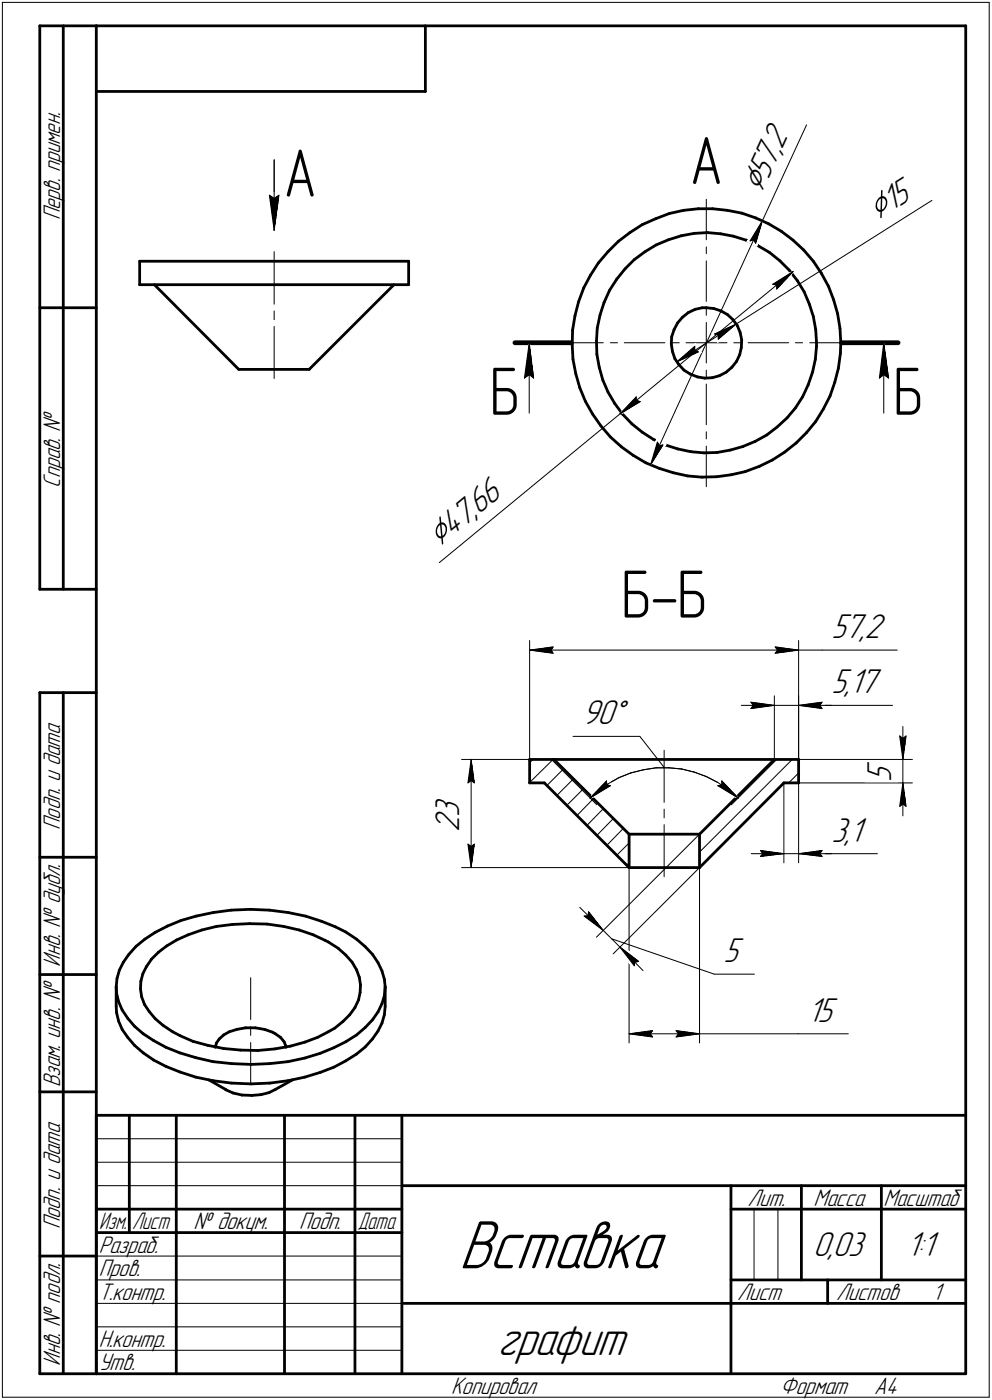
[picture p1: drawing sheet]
<svg xmlns="http://www.w3.org/2000/svg" width="211mm" height="298mm" viewBox="0 0 211 298" stroke-linecap="round" stroke-linejoin="round" font-family="sans-serif">
<defs><g id="words">
<text font-size="15.6" x="97.6" y="270.1">Вставка</text>
<g font-size="14.6">
<text x="60.3" y="41.9">А</text>
<text x="146.8" y="39.2">А</text>
<text x="104.2" y="88.3">Б</text>
<text x="190.1" y="88.3">Б</text>
<text x="132.2" y="131.5">Б-Б</text>
</g>
<text font-size="10.9" x="105.9" y="288.5">графит</text>
<g font-size="8.5">
<text x="162" y="41.4" transform="rotate(-65 162 41.4)">Ç57,</text>
<text x="186.6" y="47" transform="rotate(-32 186.6 47)">Ç15</text>
<text x="93.4" y="116.6" transform="rotate(-40 93.4 116.6)">Ç47,</text>
</g>
<g font-size="7.8">
<text x="166.4" y="31.9" transform="rotate(-65 166.4 31.9)">2</text>
<text x="101.8" y="109.7" transform="rotate(-40 101.8 109.7)">66</text>
<text x="176.9" y="135.9">57,2</text>
<text x="176.9" y="147.7">5,17</text>
<text x="123.9" y="154.2">90Å</text>
<text x="189.6" y="166.5" transform="rotate(-90 189.6 166.5)">5</text>
<text x="97.7" y="173.9" transform="rotate(-90 97.7 173.9)">3</text>
<text x="97.7" y="177.1" transform="rotate(-90 97.7 177.1)">2</text>
<text x="176.9" y="179.2">3,1</text>
<text x="153.9" y="204.9">5</text>
<text x="171.8" y="217.6">15</text>
<text x="173" y="267.5">0,03</text>
<text x="192.9" y="267.5">1:1</text>
</g>
<g font-size="5.4">
<text x="12.8" y="46.9" transform="rotate(-90 12.8 46.9)">Перв. примен.</text>
<text x="12.8" y="103.8" transform="rotate(-90 12.8 103.8)">Справ. !</text>
<text x="12.8" y="176.7" transform="rotate(-90 12.8 176.7)">Подп. и дата</text>
<text x="12.8" y="205.8" transform="rotate(-90 12.8 205.8)">Инв. ! дубл.</text>
<text x="12.8" y="231.6" transform="rotate(-90 12.8 231.6)">Взам. инв. !</text>
<text x="159.1" y="256.8">Лит.</text>
<text x="173.1" y="256.8">Масса</text>
<text x="188" y="256.8">Масштаб</text>
<text x="12.8" y="261.7" transform="rotate(-90 12.8 261.7)">Подп. и дата</text>
<text x="41.2" y="261.8">! докум.</text>
<text x="63.6" y="261.8">Подп.</text>
<text x="21" y="266.8">Разраб.</text>
<text x="21" y="271.8">Пров.</text>
<text x="21" y="276.8">Т.контр.</text>
<text x="156.9" y="276.8">Лист</text>
<text x="177.9" y="276.8">Листов</text>
<text x="198.4" y="276.8">1</text>
<text x="21" y="286.8">Н.контр.</text>
<text x="12.8" y="290.8" transform="rotate(-90 12.8 290.8)">Инв. ! подл.</text>
<text x="21" y="291.8">Утв.</text>
<text x="96" y="296.8">Копировал</text>
<text x="166" y="296.8">Формат</text>
<text x="186" y="296.8">A4</text>
</g>
<g font-size="5.3">
<text x="21.1" y="261.8">Изм.</text>
<text x="28.1" y="261.8">Лист</text>
<text x="76.1" y="261.8">Дата</text>
</g>
</g></defs>
<g fill="none" stroke="#000" stroke-width=".59">
<path d="M8.5 5.5v120zM8.5 5.5h12zM13.5 5.5v120zM20.5 5.5v287zM20.5 5.5h185zM20.5 19.5h70zM90.5 5.5v14zM205.5 5.5v287zM29.7 55.6h57.3zM29.7 55.6v5zM87 55.6v5zM125.6 58.6l-1.4 2.7z"/>
<path d="M127.3 56l-1.7 2.6zM129.4 53.6l2.2-2.2zM129.4 53.6l-2.1 2.4zM131.2 59.4l-1.5 2.4zM131.6 51.4l2.4-1.9zM133 57.2l-1.8 2.2zM134 49.5l2.7-1.7zM135 55.3l2.2-1.7zM135 55.3l-2 1.9zM136.7 47.8l2.8-1.2zM137.2 53.6l2.4-1.4zM139.5 46.6l2.9-1.1z"/>
<path d="M139.6 52.2l2.6-1.1zM142.2 51.1l2.7-.9zM142.4 45.5l3.1-.7zM144.9 50.2l2.8-.5zM145.5 44.8l3.1-.4zM147.7 49.7l2.8-.2zM148.6 44.4h3zM150.5 49.5l2.8 .3zM151.6 44.4l3.2 .4zM153.3 49.8l2.7 .5zM154.8 44.8l3 .6zM156 50.3l2.7 .8z"/>
<path d="M157.8 45.4l3 1zM158.7 51.1l2.6 1.2zM160.8 46.4l2.8 1.3zM161.3 52.3l2.4 1.5zM163.6 47.7l2.7 1.6zM163.7 53.8l2.2 1.7zM165.9 55.5l2 2zM166.3 49.3l2.4 1.8zM167.9 57.5l1.8 2.3zM168.7 51.1l2.3 2.2zM169.7 59.8l1.4 2.3zM171 53.3l2.1 2.3z"/>
<path d="M173.1 55.6l1.7 2.6zM174.8 58.2l1.5 2.8zM8.5 65.5h12zM29.7 60.6h57.3zM32.9 60.6l17.9 18.1zM50.8 78.7h15zM83.8 60.6l-18 18.1zM121.8 73.4l.1 3.1zM121.8 70.3v3.1zM121.9 76.5l.6 3.1zM122.3 67.2l-.5 3.1zM122.5 79.6l.9 2.9z"/>
<path d="M123.1 64.3l-.8 2.9zM124.2 61.3l-1.1 3zM126.9 72.6l.1 2.8zM127 75.4l.5 2.8zM127.1 69.8l-.2 2.8zM127.5 78.2l.8 2.7zM127.7 67.1l-.6 2.7zM128.5 64.4l-.8 2.7zM129.7 61.8l-1.2 2.6zM142.8 73.2l.3 1.6zM142.9 71.7l-.1 1.5zM143.1 74.8l.5 1.6z"/>
<path d="M143.4 70.2l-.5 1.5zM143.6 76.4l.8 1.2zM144.2 68.7l-.8 1.5zM144.4 77.6l1.1 1.2zM145.2 67.6l-1 1.1zM145.2 67.6l1.3-1.1zM145.5 78.8l1.4 .9zM146.5 66.5l1.4-.6zM146.9 79.7l1.5 .6zM147.9 65.9l1.5-.4zM149.4 65.5h.9zM150.3 65.5l1.6 .2z"/>
<path d="M151.9 65.7l1.5 .5zM153.4 66.2l1.4 .8zM154.5 79.2l1.2-1zM154.8 67l1.2 1.1zM156 68.1l.9 1.2zM156.7 77l-1 1.2zM156.9 69.3l.6 1.5zM157.4 75.5l-.7 1.5zM157.5 70.8l.3 1.6zM157.7 74l-.3 1.5zM157.8 72.4l-.1 1.6zM171.1 62.1l1.1 2.7z"/>
<path d="M172.2 64.8l.9 2.6zM172.9 79.2l-.9 2.8zM173.1 67.4l.5 2.8zM173.5 76.5l-.6 2.7zM173.6 70.2l.1 2.8zM173.7 73.7l-.2 2.8zM173.7 73v.7zM176.3 61l1.1 2.8zM177.4 63.8l.8 3zM178.2 66.8l.5 3.1zM178.4 78.4l-.8 3zM178.7 69.9l.2 3.1z"/>
<path d="M178.8 75.3l-.4 3.1zM178.9 73l-.1 2.3zM123.4 82.5l1.1 2.9zM124.5 85.4l1.6 2.7zM126.1 88.1l1.7 2.6zM127.8 90.7l2.1 2.3zM128.3 80.9l1.1 2.6zM129.4 83.5l1.4 2.4zM129.9 93l2.3 2.2zM130.8 85.9l1.7 2.3zM132.2 95.2l2.5 1.7zM132.5 88.2l2 2.1z"/>
<path d="M134.5 90.3l2.2 1.7zM134.7 96.9l2.7 1.7zM136.7 92l2.3 1.6zM137.4 98.6l2.9 1.1zM139 93.6l2.6 1.1zM140.3 99.7l3 1zM141.6 94.7l2.6 .9zM144.2 95.6l2.8 .6zM147 96.2l2.8 .2zM148.4 80.3l1.5 .2zM149.8 96.4h2.8zM149.9 80.5l1.7-.1z"/>
<path d="M151.6 80.4l1.5-.4zM152.6 96.4l2.8-.6zM153.1 80l1.4-.8zM155.4 95.8l2.7-.7zM158.1 95.1l2.6-1.1zM160.7 94l2.5-1.4zM161.5 99.3l2.8-1.3zM163.2 92.6l2.2-1.7zM164.3 98l2.7-1.7zM165.4 90.9l2.1-1.9zM167 96.3l2.4-2zM169.2 86.9l-1.7 2.1z"/>
<path d="M169.4 94.3l2.2-2.2zM170.8 84.5l-1.6 2.4zM172 82l-1.2 2.5zM173.6 89.7l-2 2.4zM175.2 87.1l-1.6 2.6zM176.6 84.3l-1.4 2.8zM177.6 81.4l-1 2.9zM143.3 100.7l3 .6zM146.3 101.3l3.1 .3zM149.4 101.6l3.1-.1zM152.5 101.5l3.1-.4zM155.6 101.1l3-.7z"/>
<path d="M158.6 100.4l2.9-1.1zM8.5 125.5h12zM8.5 147.5v145zM8.5 147.5h12zM13.5 147.5v145zM112.7 166.7h3.1zM112.7 161.7v5zM112.7 161.7h5.2zM115.8 166.7l18.1 18zM117.9 161.7l16 15.9zM117.9 161.7h46.9zM133.9 177.6v7.1z"/>
<path d="M133.9 177.6h14.9zM148.8 177.6v7.1zM148.8 177.6l16-15.9zM164.8 161.7h5.1zM166.8 166.7l-18 18zM166.8 166.7h3.1zM169.9 161.7v5zM8.5 182.5h12zM30.8 200l2.2-1.5zM33 198.5l2.6-1.3zM35.6 197.2l2.9-1.2zM38.5 196l3.2-.9z"/>
<path d="M40 199.1l2.9-1.1zM41.7 195.1l3.7-.8zM42.9 198l3.2-.7zM45.4 194.3l3.8-.5zM46.1 197.3l3.3-.5zM49.2 193.8l4.1-.2zM49.4 196.8l3.7-.1zM53.1 196.7l3.7 .1zM53.3 193.6l4 .2zM56.8 196.8l3.6 .5zM57.3 193.8l4 .5zM60.4 197.3l3.3 .7z"/>
<path d="M61.3 194.3l3.7 .8zM63.7 198l2.9 1.1zM65 195.1l3.4 1.1zM66.6 199.1l2.6 1.1zM68.4 196.2l3 1.2zM71.4 197.4l2.2 1.1zM73.6 198.5l2.3 1.5zM75.9 200l1.8 1.6zM133.9 184.7h14.9zM8.5 207.5h12zM24.7 214.3l.1 1.3zM24.7 210.1l.1 1.4z"/>
<path d="M24.7 210.1v4.2zM24.8 215.6l.4 1.8zM24.8 211.5l.4 1.8zM24.9 208.4l-.2 1.7zM25.2 217.4l.8 1.8zM25.2 213.3l.8 1.8zM25.4 206.6l-.5 1.8zM26 219.2l1.2 1.7zM26 215.1l1.2 1.7zM26.2 204.9l-.8 1.7zM27.2 216.8l1.4 1.7zM27.4 203.2l-1.2 1.7z"/>
<path d="M28.6 218.5l1.9 1.6zM29 201.5l-1.6 1.7zM29 201.5l1.8-1.5zM29.9 210.6l.2 1.7zM30 209l-.1 1.6zM30.1 212.3l.6 1.6zM30.4 207.3l-.4 1.7zM30.7 213.9l1 1.5zM31.2 205.8l-.8 1.5zM31.7 215.4l1.3 1.5zM32.3 204.2l-1.1 1.6zM32.3 204.2l1.4-1.4z"/>
<path d="M33 216.9l1.7 1.5zM33.7 202.8l1.8-1.4zM34.7 218.4l2 1.3zM35.5 201.4l2.1-1.2zM36.7 219.7l1.7 .9zM37.6 200.2l2.4-1.1zM48.8 219.7l1.6-.5zM50.4 219.2l1.8-.3zM52.2 218.9h2.2zM54.4 218.9l1.9 .3zM56.3 219.2l1.7 .6zM58 219.8l.6 .3z"/>
<path d="M69.2 200.2l.6 .4zM69.8 200.6l2.2 1.3zM69.8 219.7l1.4-.8zM71.2 218.9l1.8-1.4zM72 201.9l1.6 1.5zM73.6 203.4l1.3 1.5zM74.4 216.1l-1.4 1.4zM74.9 204.9l1 1.6zM75.5 214.5l-1.1 1.6zM75.9 206.5l.6 1.6zM76.3 212.9l-.8 1.6zM76.5 208.1l.2 1.6z"/>
<path d="M76.6 211.3l-.3 1.6zM76.7 209.7l-.1 1.6zM77.7 201.6l1.5 1.6zM79.2 203.2l1.2 1.8zM79.2 217.2l-1.5 1.6zM80.4 219.5l-1.2 1.7zM80.4 205l.9 1.8zM80.4 215.5l-1.2 1.7zM81.3 217.8l-.9 1.7zM81.3 206.8l.5 1.7zM81.3 213.7l-.9 1.8zM81.8 216.1l-.5 1.7z"/>
<path d="M81.8 208.5l.2 1.6zM81.8 212l-.5 1.7zM82 214.3l-.2 1.8zM82 210.1l-.2 1.9zM82 210.1v4.2zM8.5 232.5h12zM20.5 237.5h185zM20.5 237.5v55zM27.2 220.9l1.4 1.7zM27.5 237.5v25zM28.6 222.6l1.9 1.6zM30.5 224.2l2.2 1.5z"/>
<path d="M30.5 220.1l2.2 1.5zM32.7 225.7l2.6 1.4zM32.7 221.6l2.6 1.4zM35.3 227.1l3 1.2zM35.3 223l3 1.2zM37.5 237.5v55zM38.3 228.3l3.4 1.1zM38.3 224.2l3.4 1zM38.4 220.6l2.7 1.1zM41.1 221.7l3.1 .9zM41.7 229.4l3.6 .7zM41.7 225.2l3.6 .9z"/>
<path d="M44.2 222.6l3.4 .7zM44.4 230l3.6 2zM45.3 230.1l4 .5zM45.3 226.1l4 .4zM46.1 222.1l-.3 .9zM46.7 221.2l-.6 .9zM46.7 221.2l.9-.8zM47.6 220.4l1.2-.7zM47.6 223.3l3.6 .3zM48 232l.1 .1zM48.1 232.1l1.5 .6zM49.3 230.6l4.1 .2z"/>
<path d="M49.3 226.5l4.1 .2zM49.6 232.7l1.9 .5zM51.2 223.6l3.7 .1zM51.5 233.2l2.1 .1zM53.4 230.8l4-.2zM53.4 226.7l4-.2zM53.6 233.3l1.9-.2zM54.9 223.7l3.6-.3zM55.5 233.1l1.7-.4zM57.2 232.7l1.4-.7zM57.4 230.6l3.9-.5zM57.4 226.5l3.9-.4z"/>
<path d="M58.5 223.4l3.3-.6zM58.6 220.1l1.1 .8zM58.6 232l3.6-2zM59.7 220.9l.8 .9zM60.5 221.8l.3 .9zM60.5 237.5v55zM60.8 222.7v.3zM61.3 230.1l3.6-.7zM61.3 226.1l3.6-.8zM61.8 222.8l3.1-.9zM64.9 229.4l3.3-1.1zM64.9 225.3l3.3-1z"/>
<path d="M64.9 221.9l2.7-1zM67.6 220.9l2.2-1.2zM68.2 228.3l2.8-1.1zM68.2 224.3l2.8-1.2zM71 227.2l2.6-1.3zM71 223.1l2.6-1.3zM73.6 225.9l2.3-1.4zM73.6 221.8l2.3-1.4zM75.5 237.5v55zM75.9 224.5l1.8-1.6zM75.9 220.4l1.8-1.6zM79.2 221.2l-1.5 1.7z"/>
<path d="M85.5 237.5v55zM20.5 257.5h65zM85.5 252.5h120zM155.5 252.5v40zM155.5 257.5h15zM170.5 252.5v20zM170.5 257.5h35zM187.5 252.5v20zM8.5 267.5h12zM20.5 262.5h65zM85.5 277.5h70zM155.5 277.5h50z"/>
<path d="M155.5 272.5h50zM176.1 272.5v5zM8.5 292.5h12zM20.5 292.5h185z"/>
</g>
<g fill="none" stroke="#000" stroke-width=".21">
<path d="M.5 .5v297zM.5 .5h210zM210.5 .5v297zM58.3 34v15zM171.6 26.6l-9.4 20.4zM57.3 41.6l1 7.4zM57.3 41.6l1 .6zM58.3 53.6v11.2zM58.3 42.2l1.1-.6zM59.4 41.6l-1.1 7.4zM150.3 42.4v8.7zM150.3 52.6v1.4z"/>
<path d="M150.3 55.5v8.7zM159.6 51.3l.8-.2zM160.4 51.1l.4 .7zM162.2 47l-1.4 4.8zM162.2 47l-2.6 4.3zM162.2 47l-23.8 52zM168.7 57.8l-3.4 3.8zM58.3 66.2v1.9zM58.3 69.5v11.1zM112.6 73l.9 7.5zM112.6 79.8l.9 .7zM112.6 73l-1 7.5z"/>
<path d="M112.6 73v15zM119.7 73h8.7zM129.9 73h1.5zM132.8 73h8.7zM143 73h1.5zM144 77l3.8-3.3zM144 77l4.6-2.1zM144 77l12.6-8zM146 73h4.3zM147.8 73.7v.9zM147.8 74.6l.8 .3zM150.3 73h4.4z"/>
<path d="M150.3 78.8v1.5zM150.3 73v4.3zM150.3 65.7v1.4zM150.3 68.7v4.3zM152.1 71.1l.7 .3zM152.1 71.1l4.5-2.1zM152.8 72.2l3.8-3.2zM152.8 71.4v.8zM156.1 73h1.5zM156.6 69l41.7-26.3zM159.2 73h8.6zM164.4 60.5l.9 .2z"/>
<path d="M164.4 60.5l4.3-2.7zM165.3 60.7v.9zM169.2 73h1.6zM172.3 73h8.6zM188 73l1.1 7.5zM188 79.8l1.1 .7zM188 73l-.9 7.5zM188 73v15zM111.6 80.5l1-.7zM131.9 88.1l4.3-2.6zM131.9 88.1l36.8-30.3zM135.4 84.5l-3.5 3.6z"/>
<path d="M135.4 84.5v.8zM135.4 85.3l.8 .2zM139.9 94.1l-1.5 4.9zM139.9 94.1l.4 .8zM140.3 94.9l.8-.2zM141.1 94.7l-2.7 4.3zM150.3 95v8.6zM150.3 91.9v1.6zM150.3 81.8v8.6zM187.1 80.5l.9-.7zM93.5 119.8l38.4-31.7zM112.7 136.4v25.3z"/>
<path d="M112.7 138.4l5-.6zM112.7 138.4l5 .7zM112.7 138.4h57.2zM117.3 138.4l.4 .7zM117.7 137.8l-.4 .6zM164.9 139.1l5-.7zM164.9 137.8l.5 .6zM164.9 137.8l5 .6zM165.4 138.4l-.5 .7zM169.9 138.4h5zM169.9 136.4v25.3zM174.9 138.4h16z"/>
<path d="M121.9 156.8h14.2zM136.1 156.8l5.2 6.6zM141.3 159.8v11.1zM157.7 150.2h7.1zM159.8 149.5l5 .7zM159.8 149.5l.5 .7zM159.8 150.9l5-.7zM160.3 150.2l-.5 .7zM164.8 148.2v13.5zM164.8 150.2h5.1zM169.9 148.2v13.5zM169.9 150.2h5z"/>
<path d="M169.9 150.2l5 .7zM169.9 150.2l5-.7zM169.9 150.2h7.1zM174.4 150.2l.5 .7zM174.9 150.2h15zM174.9 149.5l-.5 .7zM191.4 156.7l.7 .5zM191.4 156.7l.7 5zM192.1 157.2l.7-.5zM192.1 154.7v7zM192.8 156.7l-.7 5zM98.2 161.7h19.7z"/>
<path d="M99.6 179.7l.6 5zM99.6 179.7l.6 .6zM99.6 166.7l.6-.5zM100.2 161.7l.7 5zM100.2 166.2l.7 .5zM100.2 161.7l-.6 5zM100.2 161.7v23zM100.9 179.7l-.7 5zM112.7 166.6l5-4.9zM112.7 162.4l.8-.7zM116.3 167.3l3.6-3.6zM117.3 161.7l9.7 9.7z"/>
<path d="M118.4 169.4l3.6-3.5zM120.6 171.5l3.5-3.5zM125.6 169.9l1.5-1.3zM125.6 169.9l4.3-2.6zM126.2 170.1l-3.4 3.6zM127.1 168.6l2.2-1.6zM128.4 172.2l-3.5 3.6zM129 166.3l-3.4 3.6zM129 166.3l.1 .8zM129.1 167.1l.8 .2zM129.3 167l2.4-1.4zM130.5 174.3l-3.5 3.6z"/>
<path d="M131.7 165.6l2.5-1zM132.6 176.4l-3.5 3.6zM134.2 164.6l2.7-.7zM136.9 163.9l2.7-.4zM139.6 163.5h2.7zM141.3 172.3v1.9zM141.3 175.6v11.1zM142.3 163.5l2.7 .2zM145 163.7l2.7 .7zM147.7 164.4l2.6 1zM148.8 177.6l-21.9 22zM150.3 165.4l2.4 1.2z"/>
<path d="M152.7 166.6l2.3 1.5zM152.7 167.3l4.4 2.6zM152.7 167.3l.9-.2zM153.6 166.3v.8zM153.6 166.3l3.5 3.6zM155 168.1l2.1 1.8zM165.3 161.7l-9.7 9.7zM166.8 166.7v17zM167.8 166.7l2.1-2.1zM169.9 161.7h24.2zM169.9 166.7h24.2zM169.9 166.7v17z"/>
<path d="M191.4 171.7l.7-.5zM192.1 166.7l-.7 5zM192.1 171.2l.7 .5zM192.1 166.7l.7 5zM192.1 166.7v7zM192.1 161.7v5zM98.2 184.7h35.7zM100.2 180.3l.7-.6zM123.4 193.2l5 4.9zM124.3 195.1l.8-.1zM124.3 195.1l4.1 3zM125.2 194.1l3.2 4z"/>
<path d="M125.2 194.1l-.1 .9zM128.4 198.1l3.5 3.6zM130.1 199.9l21.9 7.5zM131.2 182.1l2.7-2.6zM133.3 184.2l.6-.5zM133.9 184.7v37.4zM148.8 181.4l19.8-19.7zM148.8 184.7l-18.3 18.4zM148.8 184.7v37.4zM159.9 181.8h6.9zM161.8 181.1l5 .7zM161.8 181.1l.5 .7z"/>
<path d="M161.8 182.4l5-.6zM162.3 181.8l-.5 .6zM166.8 181.8h3.1zM169.9 181.8h5zM169.9 181.8l5 .6zM169.9 181.8l5-.7zM169.9 181.8h7.1zM174.4 181.8l.5 .6zM174.9 181.8h11.8zM174.9 181.1l-.5 .7zM53.3 208.2v8.9zM53.3 218.6v1.9z"/>
<path d="M131.9 201.7l3.1 4zM131.9 201.7l4 3zM131.9 201.7l4.9 5zM135 204.9v.8zM135 204.9l.9-.2zM138.9 219.5l-.6 .6zM143.8 219.5l.6 .6zM143.8 219.5l5 .6zM152 207.4h8.5zM53.3 222v9zM133.9 220.1l5-.6zM133.9 220.1l5 .7z"/>
<path d="M133.9 220.1h14.9zM138.3 220.1l.6 .7zM143.8 220.8l5-.7zM144.4 220.1l-.6 .7zM148.8 220.1h21zM169.8 220.1h10.7zM20.5 247.5h65zM20.5 252.5h65zM20.5 242.5h65zM160.4 257.5v15zM165.5 257.5v15zM20.5 267.5h65z"/>
<path d="M20.5 272.5h65zM20.5 277.5h65zM.5 297.5h210zM20.5 282.5h65zM20.5 287.5h65z"/>
</g>
<g fill="#fff" stroke="#fff" stroke-width=".21">
<path d="M60.3 30.6h7.2zM60.3 30.7h7.2zM60.3 30.8h7.2zM60.3 30.9h7.2zM60.3 31h7.2zM60.3 31.1h7.2zM60.3 31.2h7.2zM60.3 31.2h7.2zM60.3 31.3h7.2zM60.3 31.4h7.2zM60.3 31.5h7.2zM60.3 31.6h7.2zM60.3 31.7h7.2zM60.3 31.7h7.2zM60.3 31.8h7.2zM60.3 31.9h7.2zM60.3 32h7.2zM60.3 32.1h7.2zM60.3 32.2h7.2zM60.3 32.3h7.2zM60.3 32.3h7.2zM60.3 32.4h7.2zM60.3 32.5h7.2zM60.3 32.6h7.2zM60.3 32.7h7.2zM60.3 32.8h7.2zM60.3 32.9h7.2zM60.3 32.9h7.2zM60.3 33h7.2zM60.3 33.1h7.2zM60.3 33.2h7.2zM60.3 33.3h7.2zM60.3 33.4h7.2zM60.3 33.4h7.2zM60.3 33.5h7.2zM60.3 33.6h7.2zM60.3 33.7h7.2zM60.3 33.8h7.2zM60.3 33.9h7.2zM60.3 34h7.2zM60.3 34h7.2zM60.3 34.1h7.2zM60.3 34.2h7.2zM60.3 34.3h7.2zM60.3 34.4h7.2zM60.3 34.5h7.2zM60.3 34.5h7.2zM60.3 34.6h7.2zM60.3 34.7h7.2zM60.3 34.8h7.2zM60.3 34.9h7.2zM60.3 35h7.2zM60.3 35.1h7.2zM60.3 35.1h7.2zM60.3 35.2h7.2zM60.3 35.3h7.2zM60.3 35.4h7.2zM60.3 35.5h7.2zM60.3 35.6h7.2zM60.3 35.6h7.2zM60.3 35.7h7.2zM60.3 35.8h7.2zM60.3 35.9h7.2zM60.3 36h7.2zM60.3 36.1h7.2zM60.3 36.2h7.2zM60.3 36.2h7.2zM60.3 36.3h7.2zM60.3 36.4h7.2zM60.3 36.5h7.2zM60.3 36.6h7.2zM60.3 36.7h7.2zM60.3 36.7h7.2zM60.3 36.8h7.2zM60.3 36.9h7.2zM60.3 37h7.2zM60.3 37.1h7.2zM60.3 37.2h7.2zM60.3 37.3h7.2zM60.3 37.3h7.2zM60.3 37.4h7.2zM60.3 37.5h7.2zM60.3 37.6h7.2zM60.3 37.7h7.2zM60.3 37.8h7.2zM60.3 37.8h7.2zM60.3 37.9h7.2zM60.3 38h7.2zM60.3 38.1h7.2zM60.3 38.2h7.2zM60.3 38.3h7.2zM60.3 38.4h7.2zM60.3 38.4h7.2zM60.3 38.5h7.2zM60.3 38.6h7.2zM60.3 38.7h7.2zM60.3 38.8h7.2zM60.3 38.9h7.2zM60.3 38.9h7.2zM60.3 39h7.2zM60.3 39.1h7.2zM60.3 39.2h7.2zM60.3 39.3h7.2zM60.3 39.4h7.2zM60.3 39.5h7.2zM60.3 39.5h7.2zM60.3 39.6h7.2zM60.3 39.7h7.2zM60.3 39.8h7.2zM60.3 39.9h7.2zM60.3 40h7.2zM60.3 40h7.2zM60.3 40.1h7.2zM60.3 40.2h7.2zM60.3 40.3h7.2zM60.3 40.4h7.2zM60.3 40.5h7.2zM60.3 40.6h7.2zM60.3 40.6h7.2zM60.3 40.7h7.2zM60.3 40.8h7.2zM60.3 40.9h7.2zM60.3 41h7.2zM60.3 41.1h7.2zM60.3 41.1h7.2zM60.3 41.2h7.2zM60.3 41.3h7.2zM60.3 41.4h7.2zM60.3 41.5h7.2zM60.3 41.6h7.2zM60.3 41.7h7.2zM60.3 41.7h7.2zM60.3 41.8h7.2zM60.3 41.9h7.2zM60.3 42h7.2zM60.3 42.1h7.2zM60.3 42.2h7.2zM60.3 42.2h7.2zM60.3 42.3h7.2zM60.3 42.4h7.2zM60.3 42.5h7.2zM60.3 42.6h7.2zM60.3 42.7h7.2zM60.3 42.8h7.2zM60.3 42.8h7.2zM60.3 42.9h7.2zM60.3 43h7.2zM60.3 43.1h7.2zM60.3 43.2h7.2zM60.3 43.3h7.2zM60.3 43.3h7.2zM60.3 43.4h7.2zM60.3 43.5h7.2zM60.3 43.6h7.2zM60.3 43.7h7.2zM60.3 43.8h7.2zM60.3 43.9h7.2zM60.3 43.9h7.2zM60.3 44h7.2zM60.3 44.1h7.2zM60.3 44.2h7.2zM60.3 44.3h7.2zM60.3 44.4h7.2zM60.3 44.4h7.2zM60.3 44.5h7.2zM60.3 44.6h7.2zM60.3 44.7h7.2zM60.3 44.8h7.2zM60.3 44.9h7.2z"/>
<path d="M56.7 41.1h3.2zM56.8 41.1h3.1zM56.8 41.2h3.1zM56.8 41.3h3.1zM56.8 41.4h3.1zM56.8 41.5h3.1zM56.8 41.6h3.1zM56.8 41.7h3.1zM56.9 41.7h3zM56.9 41.8h2.9zM56.9 41.9h2.9zM56.9 42h2.9zM56.9 42.1h2.9zM56.9 42.2h2.9zM56.9 42.2h2.9zM57 42.3h2.8zM57 42.4h2.8zM57 42.5h2.7zM57 42.6h2.7zM57 42.7h2.7zM57 42.8h2.7zM57 42.8h2.7zM57.1 42.9h2.6zM57.1 43h2.6zM57.1 43.1h2.6zM57.1 43.2h2.5zM57.1 43.3h2.5zM57.1 43.3h2.5zM57.1 43.4h2.5zM57.1 43.5h2.5zM57.1 43.6h2.5zM57.1 43.7h2.5zM57.1 43.8h2.5zM57.1 43.9h2.4zM57.1 43.9h2.4zM57.1 44h2.4zM57.1 44.1h2.4zM57.2 44.2h2.3zM57.2 44.3h2.3zM57.2 44.4h2.3zM57.2 44.4h2.3zM57.2 44.5h2.2zM57.2 44.6h2.2zM57.2 44.7h2.2zM57.3 44.8h2.1zM57.3 44.9h2.1zM57.3 45h2.1zM57.3 45h2.1zM57.3 45.1h2.1zM57.3 45.2h2.1zM57.3 45.3h2.1zM57.3 45.4h2.1zM57.4 45.5h2zM57.4 45.6h2zM57.4 45.6h2zM57.4 45.7h2zM57.4 45.8h2zM57.4 45.9h1.9zM57.4 46h1.9zM57.5 46.1h1.8zM57.5 46.1h1.8zM57.5 46.2h1.8zM57.5 46.3h1.8zM57.5 46.4h1.8zM57.5 46.5h1.8zM57.5 46.6h1.7zM57.6 46.7h1.6zM57.6 46.7h1.6zM57.6 46.8h1.6zM57.6 46.9h1.6zM57.6 47h1.6zM57.6 47.1h1.6zM57.6 47.2h1.6zM57.6 47.2h1.5zM57.7 47.3h1.4zM57.7 47.4h1.4zM57.7 47.5h1.3zM57.7 47.6h1.3zM57.8 47.7h1.1zM57.8 47.8h1.1zM57.8 47.8h1zM57.9 47.9h.9zM57.9 48h.9zM58 48.1h.8zM58 48.2h.8zM58.1 48.3h.6zM58.1 48.3h.6zM58.1 48.4h.5zM58.2 48.5h.4zM58.2 48.6h.4zM58.3 48.7h.2zM58.3 48.8h.2z"/>
<path d="M146.7 27.9h7.2zM146.7 28h7.2zM146.7 28.1h7.2zM146.7 28.2h7.2zM146.7 28.3h7.2zM146.7 28.4h7.2zM146.7 28.4h7.2zM146.7 28.5h7.2zM146.7 28.6h7.2zM146.7 28.7h7.2zM146.7 28.8h7.2zM146.7 28.9h7.2zM146.7 29h7.2zM146.7 29h7.2zM146.7 29.1h7.2zM146.7 29.2h7.2zM146.7 29.3h7.2zM146.7 29.4h7.2zM146.7 29.5h7.2zM146.7 29.5h7.2zM146.7 29.6h7.2zM146.7 29.7h7.2zM146.7 29.8h7.2zM146.7 29.9h7.2zM146.7 30h7.2zM146.7 30.1h7.2zM146.7 30.1h7.2zM146.7 30.2h7.2zM146.7 30.3h7.2zM146.7 30.4h7.2zM146.7 30.5h7.2zM146.7 30.6h7.2zM146.7 30.6h7.2zM146.7 30.7h7.2zM146.7 30.8h7.2zM146.7 30.9h7.2zM146.7 31h7.2zM146.7 31.1h7.2zM146.7 31.2h7.2zM146.7 31.2h7.2zM146.7 31.3h7.2zM146.7 31.4h7.2zM146.7 31.5h7.2zM146.7 31.6h7.2zM146.7 31.7h7.2zM146.7 31.7h7.2zM146.7 31.8h7.2zM146.7 31.9h7.2zM146.7 32h7.2zM146.7 32.1h7.2zM146.7 32.2h7.2zM146.7 32.3h7.2zM146.7 32.3h7.2zM146.7 32.4h7.2zM146.7 32.5h7.2zM146.7 32.6h7.2zM146.7 32.7h7.2zM146.7 32.8h7.2zM146.7 32.9h7.2zM146.7 32.9h7.2zM146.7 33h7.2zM146.7 33.1h7.2zM146.7 33.2h7.2zM146.7 33.3h7.2zM146.7 33.4h7.2zM146.7 33.4h7.2zM146.7 33.5h7.2zM146.7 33.6h7.2zM146.7 33.7h7.2zM146.7 33.8h7.2zM146.7 33.9h7.2zM146.7 34h7.2zM146.7 34h7.2zM146.7 34.1h7.2zM146.7 34.2h7.2zM146.7 34.3h7.2zM146.7 34.4h7.2zM146.7 34.5h7.2zM146.7 34.5h7.2zM146.7 34.6h7.2zM146.7 34.7h7.2zM146.7 34.8h7.2zM146.7 34.9h7.2zM146.7 35h7.2zM146.7 35.1h7.2zM146.7 35.1h7.2zM146.7 35.2h7.2zM146.7 35.3h7.2zM146.7 35.4h7.2zM146.7 35.5h7.2zM146.7 35.6h7.2zM146.7 35.6h7.2zM146.7 35.7h7.2zM146.7 35.8h7.2zM146.7 35.9h7.2zM146.7 36h7.2zM146.7 36.1h7.2zM146.7 36.2h7.2zM146.7 36.2h7.2zM146.7 36.3h7.2zM146.7 36.4h7.2zM146.7 36.5h7.2zM146.7 36.6h7.2zM146.7 36.7h7.2zM146.7 36.7h7.2zM146.7 36.8h7.2zM146.7 36.9h7.2zM146.7 37h7.2zM146.7 37.1h7.2zM146.7 37.2h7.2zM146.7 37.3h7.2zM146.7 37.3h7.2zM146.7 37.4h7.2zM146.7 37.5h7.2zM146.7 37.6h7.2zM146.7 37.7h7.2zM146.7 37.8h7.2zM146.7 37.8h7.2zM146.7 37.9h7.2zM146.7 38h7.2zM146.7 38.1h7.2zM146.7 38.2h7.2zM146.7 38.3h7.2zM146.7 38.4h7.2zM146.7 38.4h7.2zM146.7 38.5h7.2zM146.7 38.6h7.2zM146.7 38.7h7.2zM146.7 38.8h7.2zM146.7 38.9h7.2zM146.7 38.9h7.2zM146.7 39h7.2zM146.7 39.1h7.2zM146.7 39.2h7.2zM146.7 39.3h7.2zM146.7 39.4h7.2zM146.7 39.5h7.2zM146.7 39.5h7.2zM146.7 39.6h7.2zM146.7 39.7h7.2zM146.7 39.8h7.2zM146.7 39.9h7.2zM146.7 40h7.2zM146.7 40h7.2zM146.7 40.1h7.2zM146.7 40.2h7.2zM146.7 40.3h7.2zM146.7 40.4h7.2zM146.7 40.5h7.2zM146.7 40.6h7.2zM146.7 40.6h7.2zM146.7 40.7h7.2zM146.7 40.8h7.2zM146.7 40.9h7.2zM146.7 41h7.2zM146.7 41.1h7.2zM146.7 41.1h7.2zM146.7 41.2h7.2zM146.7 41.3h7.2zM146.7 41.4h7.2zM146.7 41.5h7.2zM146.7 41.6h7.2zM146.7 41.7h7.2zM146.7 41.7h7.2zM146.7 41.8h7.2zM146.7 41.9h7.2zM146.7 42h7.2zM146.7 42.1h7.2zM146.7 42.2h7.2z"/>
<path d="M104.2 77.1h6.4zM104.2 77.2h6.4zM104.2 77.3h6.4zM104.2 77.4h6.4zM104.2 77.5h6.4zM104.2 77.6h6.4zM104.2 77.6h6.4zM104.2 77.7h6.4zM104.2 77.8h6.4zM104.2 77.9h6.4zM104.2 78h6.4zM104.2 78.1h6.4zM104.2 78.1h6.4zM104.2 78.2h6.4zM104.2 78.3h6.4zM104.2 78.4h6.4zM104.2 78.5h6.4zM104.2 78.6h6.4zM104.2 78.7h6.4zM104.2 78.7h6.4zM104.2 78.8h6.4zM104.2 78.9h6.4zM104.2 79h6.4zM104.2 79.1h6.4zM104.2 79.2h6.4zM104.2 79.2h6.4zM104.2 79.3h6.4zM104.2 79.4h6.4zM104.2 79.5h6.4zM104.2 79.6h6.4zM104.2 79.7h6.4zM104.2 79.8h6.4zM104.2 79.8h6.4zM104.2 79.9h6.4zM104.2 80h6.4zM104.2 80.1h6.4zM104.2 80.2h6.4zM104.2 80.3h6.4zM104.2 80.3h6.4zM104.2 80.4h6.4zM104.2 80.5h6.4zM104.2 80.6h6.4zM104.2 80.7h6.4zM104.2 80.8h6.4zM104.2 80.9h6.4zM104.2 80.9h6.4zM104.2 81h6.4zM104.2 81.1h6.4zM104.2 81.2h6.4zM104.2 81.3h6.4zM104.2 81.4h6.4zM104.2 81.4h6.4zM104.2 81.5h6.4zM104.2 81.6h6.4zM104.2 81.7h6.4zM104.2 81.8h6.4zM104.2 81.9h6.4zM104.2 82h6.4zM104.2 82h6.4zM104.2 82.1h6.4zM104.2 82.2h6.4zM104.2 82.3h6.4zM104.2 82.4h6.4zM104.2 82.5h6.4zM104.2 82.5h6.4zM104.2 82.6h6.4zM104.2 82.7h6.4zM104.2 82.8h6.4zM104.2 82.9h6.4zM104.2 83h6.4zM104.2 83.1h6.4zM104.2 83.1h6.4zM104.2 83.2h6.4zM104.2 83.3h6.4zM104.2 83.4h6.4zM104.2 83.5h6.4zM104.2 83.6h6.4zM104.2 83.7h6.4zM104.2 83.7h6.4zM104.2 83.8h6.4zM104.2 83.9h6.4zM104.2 84h6.4zM104.2 84.1h6.4zM104.2 84.2h6.4zM104.2 84.2h6.4zM104.2 84.3h6.4zM104.2 84.4h6.4zM104.2 84.5h6.4zM104.2 84.6h6.4zM104.2 84.7h6.4zM104.2 84.8h6.4zM104.2 84.8h6.4zM104.2 84.9h6.4zM104.2 85h6.4zM104.2 85.1h6.4zM104.2 85.2h6.4zM104.2 85.3h6.4zM104.2 85.3h6.4zM104.2 85.4h6.4zM104.2 85.5h6.4zM104.2 85.6h6.4zM104.2 85.7h6.4zM104.2 85.8h6.4zM104.2 85.9h6.4zM104.2 85.9h6.4zM104.2 86h6.4zM104.2 86.1h6.4zM104.2 86.2h6.4zM104.2 86.3h6.4zM104.2 86.4h6.4zM104.2 86.4h6.4zM104.2 86.5h6.4zM104.2 86.6h6.4zM104.2 86.7h6.4zM104.2 86.8h6.4zM104.2 86.9h6.4zM104.2 87h6.4zM104.2 87h6.4zM104.2 87.1h6.4zM104.2 87.2h6.4zM104.2 87.3h6.4zM104.2 87.4h6.4zM104.2 87.5h6.4zM104.2 87.5h6.4zM104.2 87.6h6.4zM104.2 87.7h6.4zM104.2 87.8h6.4zM104.2 87.9h6.4zM104.2 88h6.4zM104.2 88.1h6.4zM104.2 88.1h6.4zM104.2 88.2h6.4zM104.2 88.3h6.4zM104.2 88.4h6.4zM104.2 88.5h6.4zM104.2 88.6h6.4zM104.2 88.6h6.4zM104.2 88.7h6.4zM104.2 88.8h6.4zM104.2 88.9h6.4zM104.2 89h6.4zM104.2 89.1h6.4zM104.2 89.2h6.4zM104.2 89.2h6.4zM104.2 89.3h6.4zM104.2 89.4h6.4zM104.2 89.5h6.4zM104.2 89.6h6.4zM104.2 89.7h6.4zM104.2 89.7h6.4zM104.2 89.8h6.4zM104.2 89.9h6.4zM104.2 90h6.4zM104.2 90.1h6.4zM104.2 90.2h6.4zM104.2 90.3h6.4zM104.2 90.3h6.4zM104.2 90.4h6.4zM104.2 90.5h6.4zM104.2 90.6h6.4zM104.2 90.7h6.4zM104.2 90.8h6.4zM104.2 90.8h6.4zM104.2 90.9h6.4zM104.2 91h6.4zM104.2 91.1h6.4zM104.2 91.2h6.4zM104.2 91.3h6.4z"/>
<path d="M190.1 77.1h6.3zM190.1 77.2h6.3zM190.1 77.3h6.3zM190.1 77.4h6.3zM190.1 77.5h6.3zM190.1 77.6h6.3zM190.1 77.6h6.3zM190.1 77.7h6.3zM190.1 77.8h6.3zM190.1 77.9h6.3zM190.1 78h6.3zM190.1 78.1h6.3zM190.1 78.1h6.3zM190.1 78.2h6.3zM190.1 78.3h6.3zM190.1 78.4h6.3zM190.1 78.5h6.3zM190.1 78.6h6.3zM190.1 78.7h6.3zM190.1 78.7h6.3zM190.1 78.8h6.3zM190.1 78.9h6.3zM190.1 79h6.3zM190.1 79.1h6.3zM190.1 79.2h6.3zM190.1 79.2h6.3zM190.1 79.3h6.3zM190.1 79.4h6.3zM190.1 79.5h6.3zM190.1 79.6h6.3zM190.1 79.7h6.3zM190.1 79.8h6.3zM190.1 79.8h6.3zM190.1 79.9h6.3zM190.1 80h6.3zM190.1 80.1h6.3zM190.1 80.2h6.3zM190.1 80.3h6.3zM190.1 80.3h6.3zM190.1 80.4h6.3zM190.1 80.5h6.3zM190.1 80.6h6.3zM190.1 80.7h6.3zM190.1 80.8h6.3zM190.1 80.9h6.3zM190.1 80.9h6.3zM190.1 81h6.3zM190.1 81.1h6.3zM190.1 81.2h6.3zM190.1 81.3h6.3zM190.1 81.4h6.3zM190.1 81.4h6.3zM190.1 81.5h6.3zM190.1 81.6h6.3zM190.1 81.7h6.3zM190.1 81.8h6.3zM190.1 81.9h6.3zM190.1 82h6.3zM190.1 82h6.3zM190.1 82.1h6.3zM190.1 82.2h6.3zM190.1 82.3h6.3zM190.1 82.4h6.3zM190.1 82.5h6.3zM190.1 82.5h6.3zM190.1 82.6h6.3zM190.1 82.7h6.3zM190.1 82.8h6.3zM190.1 82.9h6.3zM190.1 83h6.3zM190.1 83.1h6.3zM190.1 83.1h6.3zM190.1 83.2h6.3zM190.1 83.3h6.3zM190.1 83.4h6.3zM190.1 83.5h6.3zM190.1 83.6h6.3zM190.1 83.7h6.3zM190.1 83.7h6.3zM190.1 83.8h6.3zM190.1 83.9h6.3zM190.1 84h6.3zM190.1 84.1h6.3zM190.1 84.2h6.3zM190.1 84.2h6.3zM190.1 84.3h6.3zM190.1 84.4h6.3zM190.1 84.5h6.3zM190.1 84.6h6.3zM190.1 84.7h6.3zM190.1 84.8h6.3zM190.1 84.8h6.3zM190.1 84.9h6.3zM190.1 85h6.3zM190.1 85.1h6.3zM190.1 85.2h6.3zM190.1 85.3h6.3zM190.1 85.3h6.3zM190.1 85.4h6.3zM190.1 85.5h6.3zM190.1 85.6h6.3zM190.1 85.7h6.3zM190.1 85.8h6.3zM190.1 85.9h6.3zM190.1 85.9h6.3zM190.1 86h6.3zM190.1 86.1h6.3zM190.1 86.2h6.3zM190.1 86.3h6.3zM190.1 86.4h6.3zM190.1 86.4h6.3zM190.1 86.5h6.3zM190.1 86.6h6.3zM190.1 86.7h6.3zM190.1 86.8h6.3zM190.1 86.9h6.3zM190.1 87h6.3zM190.1 87h6.3zM190.1 87.1h6.3zM190.1 87.2h6.3zM190.1 87.3h6.3zM190.1 87.4h6.3zM190.1 87.5h6.3zM190.1 87.5h6.3zM190.1 87.6h6.3zM190.1 87.7h6.3zM190.1 87.8h6.3zM190.1 87.9h6.3zM190.1 88h6.3zM190.1 88.1h6.3zM190.1 88.1h6.3zM190.1 88.2h6.3zM190.1 88.3h6.3zM190.1 88.4h6.3zM190.1 88.5h6.3zM190.1 88.6h6.3zM190.1 88.6h6.3zM190.1 88.7h6.3zM190.1 88.8h6.3zM190.1 88.9h6.3zM190.1 89h6.3zM190.1 89.1h6.3zM190.1 89.2h6.3zM190.1 89.2h6.3zM190.1 89.3h6.3zM190.1 89.4h6.3zM190.1 89.5h6.3zM190.1 89.6h6.3zM190.1 89.7h6.3zM190.1 89.7h6.3zM190.1 89.8h6.3zM190.1 89.9h6.3zM190.1 90h6.3zM190.1 90.1h6.3zM190.1 90.2h6.3zM190.1 90.3h6.3zM190.1 90.3h6.3zM190.1 90.4h6.3zM190.1 90.5h6.3zM190.1 90.6h6.3zM190.1 90.7h6.3zM190.1 90.8h6.3zM190.1 90.8h6.3zM190.1 90.9h6.3zM190.1 91h6.3zM190.1 91.1h6.3zM190.1 91.2h6.3zM190.1 91.3h6.3z"/>
<path d="M112.5 73.2h.3zM112.5 73.3h.3zM112.4 73.4h.4zM112.4 73.5h.5zM112.4 73.6h.5zM112.4 73.7h.5zM112.4 73.7h.5zM112.3 73.8h.6zM112.3 73.9h.7zM112.2 74h.8zM112.2 74.1h.8zM112.1 74.2h1zM112.1 74.3h1zM112.1 74.3h1.1zM112 74.4h1.2zM112 74.5h1.2zM111.9 74.6h1.4zM111.9 74.7h1.4zM111.8 74.8h1.5zM111.8 74.8h1.6zM111.8 74.9h1.6zM111.8 75h1.6zM111.8 75.1h1.6zM111.8 75.2h1.6zM111.8 75.3h1.6zM111.8 75.4h1.6zM111.8 75.4h1.7zM111.8 75.5h1.7zM111.8 75.6h1.7zM111.8 75.7h1.7zM111.8 75.8h1.7zM111.8 75.9h1.7zM111.8 75.9h1.7zM111.7 76h1.8zM111.7 76.1h1.8zM111.7 76.2h1.8zM111.7 76.3h1.8zM111.7 76.4h1.8zM111.7 76.5h1.8zM111.7 76.5h1.8zM111.7 76.6h1.8zM111.6 76.7h2zM111.6 76.8h2zM111.6 76.9h2zM111.6 77h2zM111.6 77h2zM111.6 77.1h2zM111.6 77.2h2zM111.5 77.3h2.2zM111.5 77.4h2.2zM111.5 77.5h2.2zM111.5 77.6h2.2zM111.5 77.6h2.2zM111.5 77.7h2.2zM111.5 77.8h2.2zM111.4 77.9h2.3zM111.4 78h2.4zM111.4 78.1h2.4zM111.4 78.1h2.4zM111.4 78.2h2.4zM111.4 78.3h2.4zM111.4 78.4h2.4zM111.4 78.5h2.4zM111.3 78.6h2.6zM111.3 78.7h2.6zM111.3 78.7h2.6zM111.3 78.8h2.6zM111.3 78.9h2.6zM111.3 79h2.6zM111.3 79.1h2.6zM111.3 79.2h2.7zM111.3 79.2h2.7zM111.3 79.3h2.7zM111.3 79.4h2.7zM111.3 79.5h2.7zM111.3 79.6h2.7zM111.3 79.7h2.7zM111.3 79.8h2.7zM111.2 79.8h2.8zM111.2 79.9h2.8zM111.2 80h2.8zM111.2 80.1h2.8zM111.2 80.2h2.8zM111.2 80.3h2.8zM111.2 80.3h2.8zM111.1 80.4h3zM111.1 80.5h3zM111.1 80.6h3zM111.1 80.7h3zM111.1 80.8h3zM111.1 80.9h3zM111.1 80.9h3z"/>
<path d="M188 73.2h.2zM188 73.3h.2zM188 73.4h.3zM187.9 73.5h.4zM187.9 73.6h.4zM187.8 73.7h.6zM187.8 73.7h.6zM187.8 73.8h.7zM187.7 73.9h.8zM187.7 74h.9zM187.7 74.1h.9zM187.6 74.2h1zM187.6 74.3h1zM187.5 74.3h1.1zM187.5 74.4h1.2zM187.5 74.5h1.2zM187.5 74.6h1.3zM187.5 74.7h1.3zM187.4 74.8h1.4zM187.4 74.8h1.5zM187.4 74.9h1.5zM187.4 75h1.5zM187.4 75.1h1.5zM187.4 75.2h1.5zM187.4 75.3h1.5zM187.4 75.4h1.5zM187.3 75.4h1.7zM187.3 75.5h1.7zM187.3 75.6h1.7zM187.3 75.7h1.7zM187.3 75.8h1.7zM187.3 75.9h1.7zM187.3 75.9h1.7zM187.2 76h1.9zM187.2 76.1h1.9zM187.2 76.2h1.9zM187.2 76.3h1.9zM187.2 76.4h1.9zM187.2 76.5h1.9zM187.2 76.5h1.9zM187.2 76.6h1.9zM187.1 76.7h2zM187.1 76.8h2zM187.1 76.9h2zM187.1 77h2zM187.1 77h2zM187.1 77.1h2zM187.1 77.2h2zM187 77.3h2.2zM187 77.4h2.2zM187 77.5h2.2zM187 77.6h2.2zM187 77.6h2.2zM187 77.7h2.2zM187 77.8h2.2zM186.9 77.9h2.3zM186.9 78h2.4zM186.9 78.1h2.4zM186.9 78.1h2.4zM186.9 78.2h2.4zM186.9 78.3h2.4zM186.9 78.4h2.4zM186.9 78.5h2.4zM186.9 78.6h2.5zM186.9 78.7h2.5zM186.9 78.7h2.5zM186.9 78.8h2.5zM186.9 78.9h2.5zM186.9 79h2.5zM186.9 79.1h2.5zM186.8 79.2h2.7zM186.8 79.2h2.7zM186.8 79.3h2.7zM186.8 79.4h2.7zM186.8 79.5h2.7zM186.8 79.6h2.7zM186.8 79.7h2.7zM186.8 79.8h2.7zM186.7 79.8h2.9zM186.7 79.9h2.9zM186.7 80h2.9zM186.7 80.1h2.9zM186.7 80.2h2.9zM186.7 80.3h2.9zM186.7 80.3h2.9zM186.6 80.4h3.1zM186.6 80.5h3.1zM186.6 80.6h3.1zM186.6 80.7h3.1zM186.6 80.8h3.1zM186.6 80.9h3.1zM186.6 80.9h3.1z"/>
<path d="M139.6 93.6h.3zM139.6 93.6h.4zM139.6 93.7h.6zM139.5 93.8h.9zM139.5 93.9h1zM139.5 94h1.2zM139.4 94.1h1.6zM139.4 94.1h1.7zM139.4 94.2h1.9zM139.4 94.3h2.1zM139.4 94.4h2.2zM139.4 94.5h2.4zM139.3 94.6h2.5zM139.3 94.7h2.4zM139.3 94.7h2.4zM139.3 94.8h2.3zM139.2 94.9h2.4zM139.2 95h2.4zM139.2 95.1h2.3zM139.1 95.2h2.3zM139.1 95.2h2.3zM139.1 95.3h2.2zM139 95.4h2.3zM139 95.5h2.2zM139 95.6h2.1zM138.9 95.7h2.2zM138.9 95.8h2.2zM138.9 95.8h2.1zM138.9 95.9h2.1zM138.9 96h2zM138.9 96.1h1.9zM138.9 96.2h1.9zM138.8 96.3h1.9zM138.8 96.4h1.9zM138.8 96.4h1.8zM138.7 96.5h1.8zM138.7 96.6h1.8zM138.7 96.7h1.8zM138.6 96.8h1.8zM138.6 96.9h1.8zM138.6 96.9h1.7zM138.5 97h1.8zM138.5 97.1h1.7zM138.5 97.2h1.6zM138.5 97.3h1.6zM138.5 97.4h1.5zM138.5 97.5h1.5zM138.5 97.5h1.5zM138.5 97.6h1.4zM138.5 97.7h1.3zM138.5 97.8h1.2zM138.5 97.9h1.1zM138.5 98h1zM138.5 98h.9zM138.5 98.1h.9zM138.5 98.2h.8zM138.5 98.3h.7zM138.5 98.4h.6zM138.5 98.5h.5zM138.5 98.6h.4zM138.5 98.6h.4zM138.5 98.7h.3zM138.5 98.8h.2z"/>
<path d="M162.1 47.2h.1zM162 47.2h.2zM161.9 47.3h.3zM161.8 47.4h.4zM161.7 47.5h.5zM161.6 47.6h.6zM161.5 47.7h.7zM161.5 47.8h.7zM161.4 47.8h.8zM161.3 47.9h.9zM161.2 48h1zM161.1 48.1h1.1zM161 48.2h1.2zM161 48.3h1.2zM160.9 48.3h1.3zM160.9 48.4h1.3zM160.8 48.5h1.4zM160.8 48.6h1.4zM160.7 48.7h1.5zM160.6 48.8h1.6zM160.6 48.9h1.6zM160.5 48.9h1.6zM160.4 49h1.7zM160.4 49.1h1.7zM160.4 49.2h1.7zM160.3 49.3h1.8zM160.3 49.4h1.8zM160.2 49.4h1.9zM160.1 49.5h1.9zM160.1 49.6h1.9zM160 49.7h2zM159.9 49.8h2zM159.9 49.9h2zM159.9 50h2zM159.9 50h1.9zM159.8 50.1h2zM159.7 50.2h2.1zM159.7 50.3h2.1zM159.6 50.4h2.1zM159.5 50.5h2.2zM159.5 50.5h2.2zM159.4 50.6h2.2zM159.3 50.7h2.3zM159.3 50.8h2.3zM159.3 50.9h2.2zM159.2 51h2.3zM159.2 51.1h2.3zM159.1 51.1h2.4zM159 51.2h2.5zM159 51.3h2.5zM158.9 51.4h2.6zM158.8 51.5h2.6zM159.1 51.6h2.3zM159.3 51.6h2.1zM159.4 51.7h1.9zM159.6 51.8h1.7zM159.8 51.9h1.5zM159.9 52h1.3zM160.2 52.1h1zM160.4 52.2h.8zM160.5 52.2h.6zM160.7 52.3h.4zM160.9 52.4h.2z"/>
<path d="M163.2 25.1h.3zM163.2 25.1h.5zM163.2 25.2h.6zM163.2 25.3h.8zM163.1 25.4h1.1zM163.1 25.5h1.2zM163 25.6h1.6zM163 25.7h1.8zM162.9 25.7h2zM162.9 25.8h2.2zM162.8 25.9h2.5zM162.8 26h2.6zM162.8 26.1h2.9zM162.7 26.2h3.2zM162.7 26.2h3.3zM162.6 26.3h3.6zM162.6 26.4h3.8zM162.6 26.5h3.9zM162.6 26.6h4.2zM162.5 26.7h4.5zM162.5 26.8h4.6zM162.4 26.8h4.9zM162.4 26.9h5.1zM162.4 27h5.2zM162.3 27.1h5.6zM162.3 27.2h5.8zM162.2 27.3h6zM162.2 27.3h6.2zM162.1 27.4h6.5zM162.1 27.5h6.6zM162.1 27.6h6.9zM162.1 27.7h7.1zM162 27.8h7.3zM162 27.9h7.5zM161.9 27.9h7.8zM161.9 28h7.9zM161.9 28.1h7.9zM161.8 28.2h8zM161.8 28.3h8zM161.7 28.4h8.1zM161.7 28.4h8zM161.6 28.5h8.1zM161.6 28.6h8zM161.5 28.7h8.1zM161.5 28.8h8zM161.5 28.9h8zM161.5 29h7.9zM161.5 29h7.9zM161.4 29.1h8zM161.4 29.2h7.9zM161.3 29.3h8zM161.3 29.4h7.9zM161.2 29.5h8zM161.2 29.5h8zM161.1 29.6h8.1zM161.1 29.7h8zM161 29.8h8.1zM161 29.9h8zM161 30h8zM161 30.1h8zM161 30.1h7.9zM160.9 30.2h8zM160.9 30.3h7.9zM160.8 30.4h8zM160.8 30.5h7.9zM160.7 30.6h8zM160.7 30.6h8zM160.6 30.7h8.1zM160.6 30.8h8zM160.5 30.9h8.1zM160.5 31h8zM160.5 31.1h8zM160.4 31.2h8.1zM160.4 31.2h8zM160.4 31.3h8zM160.4 31.4h7.9zM160.3 31.5h8zM160.3 31.6h7.9zM160.2 31.7h8zM160.2 31.7h7.9zM160.1 31.8h8zM160.1 31.9h8zM160 32h8.1zM160 32.1h8.1zM160 32.2h8zM159.9 32.3h8.1zM159.9 32.3h8zM159.9 32.4h8zM159.9 32.5h7.9zM159.8 32.6h8zM159.8 32.7h7.9zM159.7 32.8h8zM159.7 32.9h7.9zM159.6 32.9h8zM159.6 33h8zM159.6 33.1h8zM159.5 33.2h8.1zM159.5 33.3h8zM159.4 33.4h8.1zM159.4 33.4h8zM159.3 33.5h8.1zM159.3 33.6h8zM159.3 33.7h8zM159.3 33.8h7.9zM159.2 33.9h8zM159.2 34h7.9zM159.2 34h7.9zM159.1 34.1h8zM159.1 34.2h7.9zM159 34.3h8zM159 34.4h8zM158.9 34.5h8.1zM158.9 34.5h8zM158.8 34.6h8.1zM158.8 34.7h8zM158.7 34.8h8.1zM158.7 34.9h8zM158.7 35h8zM158.7 35.1h7.9zM158.7 35.1h7.9zM158.6 35.2h8zM158.6 35.3h7.9zM158.5 35.4h8zM158.5 35.5h8zM158.4 35.6h8.1zM158.4 35.6h8zM158.3 35.7h8.1zM158.3 35.8h8zM158.2 35.9h8.1zM158.2 36h8zM158.2 36.1h8zM158.2 36.2h8zM158.2 36.2h7.9zM158.1 36.3h8zM158.1 36.4h7.9zM158 36.5h8zM158 36.6h7.9zM157.9 36.7h8zM157.9 36.7h8zM157.8 36.8h8.1zM157.8 36.9h8zM157.7 37h8.1zM157.7 37.1h8.1zM157.7 37.2h8zM157.6 37.3h8.1zM157.6 37.3h8zM157.6 37.4h8zM157.6 37.5h7.9zM157.5 37.6h8zM157.5 37.7h7.9zM157.4 37.8h8zM157.4 37.8h8zM157.3 37.9h8.1zM157.3 38h8zM157.3 38.1h8zM157.2 38.2h8.1zM157.2 38.3h8zM157.1 38.4h8.1zM157.1 38.4h8zM157.1 38.5h8zM157.1 38.6h7.9zM157 38.7h8zM157 38.8h7.9zM156.9 38.9h8zM156.9 38.9h7.9zM156.8 39h8zM157.1 39.1h7.7zM157.2 39.2h7.6zM157.4 39.3h7.4zM157.6 39.4h7.1zM157.7 39.5h7zM157.9 39.5h6.7zM158.2 39.6h6.4zM158.3 39.7h6.2zM158.5 39.8h6zM158.7 39.9h5.7zM158.8 40h5.6zM159 40h5.3zM159.3 40.1h5zM159.4 40.2h4.9zM159.6 40.3h4.7zM159.8 40.4h4.5zM159.9 40.5h4.3zM160.1 40.6h4.1zM160.4 40.6h3.7zM160.5 40.7h3.6zM160.7 40.8h3.3zM160.9 40.9h3.1zM161 41h2.9zM161.2 41.1h2.7zM161.5 41.1h2.4zM161.6 41.2h2.2zM161.8 41.3h2zM162 41.4h1.7zM162.1 41.5h1.6zM162.3 41.6h1.4zM162.6 41.7h1.1zM162.7 41.7h.9zM162.9 41.8h.7zM163.1 41.9h.4zM163.2 42h.3z"/>
<path d="M147.9 73.2h.2zM147.8 73.2h.4zM147.7 73.3h.5zM147.7 73.4h.6zM147.5 73.5h.8zM147.4 73.6h.9zM147.3 73.7h1.1zM147.2 73.7h1.3zM147.2 73.8h1.3zM147 73.9h1.6zM146.9 74h1.8zM146.8 74.1h1.9zM146.7 74.2h2.1zM146.6 74.3h2.2zM146.5 74.3h2.3zM146.4 74.4h2.5zM146.3 74.5h2.6zM146.2 74.6h2.8zM146 74.7h3.1zM146 74.8h3.1zM145.9 74.8h3.3zM145.8 74.9h3.4zM145.7 75h3.6zM145.5 75.1h3.8zM145.5 75.2h3.6zM145.4 75.3h3.5zM145.3 75.4h3.5zM145.1 75.4h3.5zM145.1 75.5h3.3zM145 75.6h3.3zM144.9 75.7h3.2zM144.9 75.8h3zM144.9 75.9h2.8zM144.8 75.9h2.7zM144.8 76h2.5zM144.7 76.1h2.5zM144.6 76.2h2.4zM144.6 76.3h2.2zM144.5 76.4h2.1zM144.4 76.5h2.1zM144.4 76.5h1.9zM144.4 76.6h1.7zM144.3 76.7h1.6zM144.3 76.8h1.2zM144.2 76.9h.7zM144.1 77h.4z"/>
<path d="M156.2 69.1h.4zM155.7 69.2h.8zM155.3 69.3h1.2zM154.8 69.3h1.7zM154.6 69.4h1.8zM154.4 69.5h1.9zM154.3 69.6h1.9zM154.1 69.7h2.1zM153.8 69.8h2.3zM153.7 69.8h2.3zM153.5 69.9h2.5zM153.3 70h2.7zM153.1 70.1h2.8zM152.9 70.2h2.9zM152.7 70.3h3.1zM152.6 70.4h3.1zM152.4 70.4h3.2zM152.1 70.5h3.4zM152 70.6h3.4zM151.8 70.7h3.6zM151.6 70.8h3.7zM151.4 70.9h3.8zM151.5 71h3.6zM151.6 71h3.3zM151.6 71.1h3.3zM151.6 71.2h3.2zM151.6 71.3h3.1zM151.7 71.4h2.9zM151.7 71.5h2.8zM151.8 71.5h2.5zM151.8 71.6h2.5zM151.9 71.7h2.3zM151.9 71.8h2.2zM152 71.9h2zM152 72h1.9zM152.1 72.1h1.7zM152.1 72.1h1.6zM152.1 72.2h1.5zM152.2 72.3h1.3zM152.3 72.4h1.1zM152.3 72.5h1zM152.4 72.6h.8zM152.5 72.6h.6zM152.5 72.7h.5zM152.6 72.8h.3zM152.7 72.9h.1z"/>
<path d="M192 36.8h.2zM191.9 36.9h.4zM191.8 37h.5zM191.6 37.1h.8zM191.5 37.2h.9zM191.3 37.3h1.1zM191.2 37.3h1.3zM191.1 37.4h1.5zM190.9 37.5h1.7zM190.8 37.6h1.9zM190.7 37.7h2zM190.6 37.8h2.2zM190.4 37.8h2.5zM190.2 37.9h2.7zM190.2 38h2.8zM190 38.1h3zM189.9 38.2h3.1zM189.7 38.3h3.4zM189.7 38.4h3.4zM189.5 38.4h3.7zM189.3 38.5h4zM189.2 38.6h4.1zM189.1 38.7h4.3zM189 38.8h4.5zM188.8 38.9h4.7zM188.6 38.9h4.9zM188.6 39h5zM188.4 39.1h5.2zM188.3 39.2h5.4zM188.1 39.3h5.6zM188 39.4h5.8zM187.9 39.5h6zM187.7 39.5h6.2zM187.6 39.6h6.4zM187.5 39.7h6.6zM187.4 39.8h6.7zM187.2 39.9h6.9zM187.1 40h7zM186.9 40h7.3zM186.8 40.1h7.5zM186.7 40.2h7.6zM186.5 40.3h7.9zM186.4 40.4h8.1zM186.3 40.5h8.2zM186.1 40.6h8.5zM186 40.6h8.6zM185.8 40.7h8.8zM185.8 40.8h8.9zM185.6 40.9h9.1zM185.5 41h9.3zM185.3 41.1h9.6zM185.2 41.1h9.7zM185.1 41.2h9.9zM184.9 41.3h10.2zM184.8 41.4h10.3zM184.7 41.5h10.5zM184.6 41.6h10.6zM184.4 41.7h10.8zM184.2 41.7h11.1zM184.1 41.8h11.2zM184 41.9h11.4zM183.9 42h11.6zM183.7 42.1h11.8zM183.6 42.2h12zM183.6 42.2h12zM183.7 42.3h12zM183.7 42.4h12zM183.8 42.5h11.9zM183.9 42.6h11.9zM183.9 42.7h12zM184 42.8h11.9zM184.1 42.8h11.9zM184.1 42.9h11.9zM184.1 43h11.8zM184.1 43.1h11.6zM184.2 43.2h11.5zM184.3 43.3h11.2zM184.3 43.3h11.1zM184.4 43.4h10.8zM184.5 43.5h10.6zM184.5 43.6h10.5zM184.6 43.7h10.2zM184.6 43.8h10.1zM184.7 43.9h9.9zM184.7 43.9h9.8zM184.7 44h9.6zM184.8 44.1h9.3zM184.9 44.2h9.2zM184.9 44.3h9zM185 44.4h8.8zM185.1 44.4h8.5zM185.1 44.5h8.4zM185.2 44.6h8.2zM185.2 44.7h8zM185.3 44.8h7.8zM185.3 44.9h7.7zM185.3 45h7.6zM185.4 45h7.3zM185.5 45.1h7zM185.5 45.2h6.9zM185.6 45.3h6.7zM185.6 45.4h6.6zM185.7 45.5h6.3zM185.8 45.6h6.1zM185.8 45.6h6zM185.8 45.7h5.8zM185.9 45.8h5.6zM185.9 45.9h5.4zM186 46h5.3zM186 46.1h5.1zM186.1 46.1h4.9zM186.2 46.2h4.6zM186.2 46.3h4.5zM186.3 46.4h4.3zM186.4 46.5h4zM186.4 46.6h3.9zM186.4 46.7h3.8zM186.5 46.7h3.5zM186.5 46.8h3.4zM186.6 46.9h3.1zM186.6 47h3.1zM186.7 47.1h2.8zM186.8 47.2h2.6zM186.8 47.2h2.4zM186.9 47.3h2.2zM186.9 47.4h2.1zM186.9 47.5h1.9zM187 47.6h1.7zM187 47.7h1.6zM187.1 47.8h1.4zM187.2 47.8h1.1zM187.2 47.9h.9zM187.3 48h.7zM187.4 48.1h.5zM187.4 48.2h.4zM187.5 48.3h.1z"/>
<path d="M168.5 57.9h.2zM168.2 58h.5zM168 58.1h.7zM167.7 58.2h.9zM167.5 58.3h1.1zM167.2 58.3h1.3zM166.9 58.4h1.6zM166.8 58.5h1.6zM166.6 58.6h1.8zM166.5 58.7h1.8zM166.4 58.8h1.8zM166.2 58.8h2zM166.1 58.9h2zM165.9 59h2.2zM165.8 59.1h2.3zM165.7 59.2h2.4zM165.5 59.3h2.5zM165.4 59.4h2.6zM165.3 59.4h2.6zM165.1 59.5h2.7zM164.9 59.6h2.9zM164.8 59.7h2.9zM164.7 59.8h2.9zM164.5 59.9h3.1zM164.4 59.9h3.1zM164.3 60h3.1zM164.1 60.1h3.2zM164 60.2h3.2zM163.8 60.3h3.3zM163.7 60.4h3.3zM163.7 60.5h3.3zM163.8 60.5h3.2zM163.9 60.6h3zM164 60.7h2.8zM164.1 60.8h2.6zM164.2 60.9h2.4zM164.3 61h2.2zM164.3 61h2.2zM164.4 61.1h2zM164.5 61.2h1.8zM164.5 61.3h1.7zM164.6 61.4h1.5zM164.7 61.5h1.4zM164.8 61.6h1.2zM164.8 61.6h1.1zM164.8 61.7h1.1zM164.9 61.8h.9zM165 61.9h.7zM165 62h.6zM165.1 62.1h.4zM165.2 62.1h.2z"/>
<path d="M135.3 83.9h.3zM135.2 84h.4zM135.1 84.1h.6zM135 84.2h.8zM135 84.2h.8zM134.9 84.3h1zM134.8 84.4h1.2zM134.7 84.5h1.4zM134.6 84.6h1.5zM134.5 84.7h1.6zM134.5 84.8h1.7zM134.4 84.8h1.9zM134.3 84.9h2.1zM134.2 85h2.3zM134.1 85.1h2.5zM134.1 85.2h2.6zM134 85.3h2.7zM133.9 85.3h2.9zM133.9 85.4h3zM133.8 85.5h3.2zM133.7 85.6h3.3zM133.6 85.7h3.3zM133.5 85.8h3.2zM133.4 85.9h3.3zM133.3 85.9h3.2zM133.3 86h3.1zM133.2 86.1h3zM133.1 86.2h3zM133 86.3h3zM132.9 86.4h2.9zM132.8 86.4h2.9zM132.8 86.5h2.8zM132.8 86.6h2.6zM132.8 86.7h2.5zM132.7 86.8h2.4zM132.7 86.9h2.3zM132.6 87h2.3zM132.6 87h2.2zM132.5 87.1h2.1zM132.5 87.2h2zM132.4 87.3h2zM132.3 87.4h1.9zM132.3 87.5h1.8zM132.2 87.5h1.7zM132.2 87.6h1.6zM132.2 87.7h1.3zM132.2 87.8h1zM132.1 87.9h.7zM132.1 88h.5zM132 88.1h.2z"/>
<path d="M104.4 100.2h.2zM104.3 100.2h.3zM104.2 100.3h.5zM104.1 100.4h.7zM104 100.5h.9zM103.9 100.6h1zM103.8 100.7h1.2zM103.7 100.8h1.4zM103.6 100.8h1.6zM103.5 100.9h1.7zM103.4 101h1.8zM103.3 101.1h2zM103.2 101.2h2.2zM103.1 101.3h2.4zM103 101.3h2.6zM102.9 101.4h2.8zM102.8 101.5h2.9zM102.7 101.6h3zM102.6 101.7h3.2zM102.4 101.8h3.5zM102.4 101.9h3.6zM102.3 101.9h3.7zM102.2 102h3.9zM102 102.1h4.2zM101.9 102.2h4.4zM101.9 102.3h4.4zM101.8 102.4h4.6zM101.7 102.4h4.7zM101.5 102.5h5zM101.4 102.6h5.2zM101.3 102.7h5.4zM101.3 102.8h5.5zM101.2 102.9h5.6zM101 103h5.8zM100.9 103h6zM100.8 103.1h6.2zM100.8 103.2h6.3zM100.7 103.3h6.5zM100.5 103.4h6.7zM100.4 103.5h6.9zM100.3 103.5h7.1zM100.2 103.6h7.2zM100.1 103.7h7.4zM100 103.8h7.5zM99.9 103.9h7.7zM99.8 104h7.9zM99.7 104.1h8.1zM99.6 104.1h8.3zM99.5 104.2h8.4zM99.4 104.3h8.5zM99.3 104.4h8.7zM99.2 104.5h8.9zM99.1 104.6h9.1zM99 104.6h9.3zM98.9 104.7h9.4zM98.8 104.8h9.6zM98.7 104.9h9.8zM98.6 105h9.9zM98.5 105.1h10.1zM98.4 105.2h10.3zM98.3 105.2h10.4zM98.1 105.3h10.7zM98 105.4h10.9zM98 105.5h11zM97.9 105.6h11.2zM97.8 105.7h11.3zM97.6 105.7h11.4zM97.5 105.8h11.4zM97.5 105.9h11.3zM97.4 106h11.3zM97.3 106.1h11.2zM97.1 106.2h11.4zM97 106.3h11.4zM96.9 106.3h11.4zM96.9 106.4h11.3zM96.8 106.5h11.2zM96.6 106.6h11.3zM96.5 106.7h11.4zM96.4 106.8h11.4zM96.4 106.8h11.3zM96.3 106.9h11.2zM96.1 107h11.3zM96 107.1h11.4zM95.9 107.2h11.4zM95.8 107.3h11.4zM95.7 107.4h11.3zM95.6 107.4h11.3zM95.5 107.5h11.3zM95.4 107.6h11.4zM95.3 107.7h11.3zM95.2 107.8h11.3zM95.1 107.9h11.3zM95 107.9h11.3zM94.9 108h11.4zM94.8 108.1h11.3zM94.7 108.2h11.3zM94.6 108.3h11.3zM94.5 108.4h11.3zM94.4 108.5h11.3zM94.3 108.5h11.3zM94.1 108.6h11.4zM94.1 108.7h11.3zM94 108.8h11.3zM93.9 108.9h11.3zM93.7 109h11.4zM93.6 109.1h11.4zM93.6 109.1h11.3zM93.5 109.2h11.3zM93.4 109.3h11.2zM93.2 109.4h11.4zM93.1 109.5h11.4zM93 109.6h11.4zM93 109.6h11.3zM92.9 109.7h11.2zM92.7 109.8h11.4zM92.6 109.9h11.4zM92.5 110h11.4zM92.5 110.1h11.3zM92.4 110.2h11.2zM92.2 110.2h11.3zM92.1 110.3h11.4zM92 110.4h11.4zM91.9 110.5h11.4zM91.8 110.6h11.3zM91.7 110.7h11.3zM91.6 110.7h11.4zM91.5 110.8h11.4zM91.4 110.9h11.3zM91.3 111h11.3zM91.2 111.1h11.3zM91.1 111.2h11.3zM91 111.3h11.4zM90.9 111.3h11.3zM90.8 111.4h11.3zM90.7 111.5h11.3zM90.6 111.6h11.3zM90.5 111.7h11.4zM90.4 111.8h11.3zM90.3 111.8h11.3zM90.2 111.9h11.3zM90.1 112h11.3zM90 112.1h11.3zM89.8 112.2h11.4zM89.9 112.3h11.2zM90 112.4h11zM90.1 112.4h10.8zM90.2 112.5h10.6zM90.3 112.6h10.4zM90.3 112.7h10.3zM90.3 112.8h10.2zM90.4 112.9h10zM90.5 112.9h9.7zM90.6 113h9.6zM90.6 113.1h9.5zM90.7 113.2h9.3zM90.8 113.3h9.1zM90.8 113.4h8.9zM90.9 113.5h8.8zM91 113.5h8.6zM91 113.6h8.5zM91.1 113.7h8.3zM91.2 113.8h8zM91.3 113.9h7.8zM91.4 114h7.7zM91.4 114h7.6zM91.4 114.1h7.5zM91.5 114.2h7.2zM91.6 114.3h7zM91.7 114.4h6.9zM91.8 114.5h6.7zM91.8 114.6h6.5zM91.9 114.6h6.3zM91.9 114.7h6.2zM92 114.8h6zM92.1 114.9h5.9zM92.1 115h5.7zM92.2 115.1h5.5zM92.3 115.1h5.3zM92.4 115.2h5.1zM92.5 115.3h5zM92.5 115.4h4.8zM92.5 115.5h4.7zM92.6 115.6h4.5zM92.7 115.7h4.3zM92.8 115.7h4.1zM92.9 115.8h3.9zM92.9 115.9h3.8zM93 116h3.6zM93 116.1h3.5zM93.1 116.2h3.3zM93.2 116.2h3.1zM93.3 116.3h2.9zM93.3 116.4h2.8zM93.4 116.5h2.6zM93.5 116.6h2.3zM93.6 116.7h2.2zM93.6 116.8h2.1zM93.6 116.8h2zM93.7 116.9h1.8zM93.8 117h1.5zM93.9 117.1h1.3zM94 117.2h1.2zM94.1 117.3h1zM94.1 117.3h.9zM94.1 117.4h.7zM94.2 117.5h.5zM94.3 117.6h.4zM94.4 117.7h.2z"/>
<path d="M132.2 120.3h18.3zM132.2 120.4h18.3zM132.2 120.5h18.3zM132.2 120.6h18.3zM132.2 120.6h18.3zM132.2 120.7h18.3zM132.2 120.8h18.3zM132.2 120.9h18.3zM132.2 121h18.3zM132.2 121.1h18.3zM132.2 121.2h18.3zM132.2 121.2h18.3zM132.2 121.3h18.3zM132.2 121.4h18.3zM132.2 121.5h18.3zM132.2 121.6h18.3zM132.2 121.7h18.3zM132.2 121.8h18.3zM132.2 121.8h18.3zM132.2 121.9h18.3zM132.2 122h18.3zM132.2 122.1h18.3zM132.2 122.2h18.3zM132.2 122.3h18.3zM132.2 122.3h18.3zM132.2 122.4h18.3zM132.2 122.5h18.3zM132.2 122.6h18.3zM132.2 122.7h18.3zM132.2 122.8h18.3zM132.2 122.9h18.3zM132.2 122.9h18.3zM132.2 123h18.3zM132.2 123.1h18.3zM132.2 123.2h18.3zM132.2 123.3h18.3zM132.2 123.4h18.3zM132.2 123.4h18.3zM132.2 123.5h18.3zM132.2 123.6h18.3zM132.2 123.7h18.3zM132.2 123.8h18.3zM132.2 123.9h18.3zM132.2 124h18.3zM132.2 124h18.3zM132.2 124.1h18.3zM132.2 124.2h18.3zM132.2 124.3h18.3zM132.2 124.4h18.3zM132.2 124.5h18.3zM132.2 124.5h18.3zM132.2 124.6h18.3zM132.2 124.7h18.3zM132.2 124.8h18.3zM132.2 124.9h18.3zM132.2 125h18.3zM132.2 125.1h18.3zM132.2 125.1h18.3zM132.2 125.2h18.3zM132.2 125.3h18.3zM132.2 125.4h18.3zM132.2 125.5h18.3zM132.2 125.6h18.3zM132.2 125.6h18.3zM132.2 125.7h18.3zM132.2 125.8h18.3zM132.2 125.9h18.3zM132.2 126h18.3zM132.2 126.1h18.3zM132.2 126.2h18.3zM132.2 126.2h18.3zM132.2 126.3h18.3zM132.2 126.4h18.3zM132.2 126.5h18.3zM132.2 126.6h18.3zM132.2 126.7h18.3zM132.2 126.7h18.3zM132.2 126.8h18.3zM132.2 126.9h18.3zM132.2 127h18.3zM132.2 127.1h18.3zM132.2 127.2h18.3zM132.2 127.3h18.3zM132.2 127.3h18.3zM132.2 127.4h18.3zM132.2 127.5h18.3zM132.2 127.6h18.3zM132.2 127.7h18.3zM132.2 127.8h18.3zM132.2 127.8h18.3zM132.2 127.9h18.3zM132.2 128h18.3zM132.2 128.1h18.3zM132.2 128.2h18.3zM132.2 128.3h18.3zM132.2 128.4h18.3zM132.2 128.4h18.3zM132.2 128.5h18.3zM132.2 128.6h18.3zM132.2 128.7h18.3zM132.2 128.8h18.3zM132.2 128.9h18.3zM132.2 128.9h18.3zM132.2 129h18.3zM132.2 129.1h18.3zM132.2 129.2h18.3zM132.2 129.3h18.3zM132.2 129.4h18.3zM132.2 129.5h18.3zM132.2 129.5h18.3zM132.2 129.6h18.3zM132.2 129.7h18.3zM132.2 129.8h18.3zM132.2 129.9h18.3zM132.2 130h18.3zM132.2 130h18.3zM132.2 130.1h18.3zM132.2 130.2h18.3zM132.2 130.3h18.3zM132.2 130.4h18.3zM132.2 130.5h18.3zM132.2 130.6h18.3zM132.2 130.6h18.3zM132.2 130.7h18.3zM132.2 130.8h18.3zM132.2 130.9h18.3zM132.2 131h18.3zM132.2 131.1h18.3zM132.2 131.1h18.3zM132.2 131.2h18.3zM132.2 131.3h18.3zM132.2 131.4h18.3zM132.2 131.5h18.3zM132.2 131.6h18.3zM132.2 131.7h18.3zM132.2 131.7h18.3zM132.2 131.8h18.3zM132.2 131.9h18.3zM132.2 132h18.3zM132.2 132.1h18.3zM132.2 132.2h18.3zM132.2 132.2h18.3zM132.2 132.3h18.3zM132.2 132.4h18.3zM132.2 132.5h18.3zM132.2 132.6h18.3zM132.2 132.7h18.3zM132.2 132.8h18.3zM132.2 132.8h18.3zM132.2 132.9h18.3zM132.2 133h18.3zM132.2 133.1h18.3zM132.2 133.2h18.3zM132.2 133.3h18.3zM132.2 133.3h18.3zM132.2 133.4h18.3zM132.2 133.5h18.3zM132.2 133.6h18.3zM132.2 133.7h18.3zM132.2 133.8h18.3zM132.2 133.9h18.3zM132.2 133.9h18.3zM132.2 134h18.3zM132.2 134.1h18.3zM132.2 134.2h18.3zM132.2 134.3h18.3zM132.2 134.4h18.3zM132.2 134.5h18.3z"/>
<path d="M123.9 148.6h10.3zM123.9 148.7h10.3zM123.9 148.8h10.3zM123.9 148.8h10.3zM123.9 148.9h10.3zM123.9 149h10.3zM123.9 149.1h10.3zM123.9 149.2h10.3zM123.9 149.3h10.3zM123.9 149.4h10.3zM123.9 149.4h10.3zM123.9 149.5h10.3zM123.9 149.6h10.3zM123.9 149.7h10.3zM123.9 149.8h10.3zM123.9 149.9h10.3zM123.9 149.9h10.3zM123.9 150h10.3zM123.9 150.1h10.3zM123.9 150.2h10.3zM123.9 150.3h10.3zM123.9 150.4h10.3zM123.9 150.5h10.3zM123.9 150.5h10.3zM123.9 150.6h10.3zM123.9 150.7h10.3zM123.9 150.8h10.3zM123.9 150.9h10.3zM123.9 151h10.3zM123.9 151h10.3zM123.9 151.1h10.3zM123.9 151.2h10.3zM123.9 151.3h10.3zM123.9 151.4h10.3zM123.9 151.5h10.3zM123.9 151.6h10.3zM123.9 151.6h10.3zM123.9 151.7h10.3zM123.9 151.8h10.3zM123.9 151.9h10.3zM123.9 152h10.3zM123.9 152.1h10.3zM123.9 152.1h10.3zM123.9 152.2h10.3zM123.9 152.3h10.3zM123.9 152.4h10.3zM123.9 152.5h10.3zM123.9 152.6h10.3zM123.9 152.7h10.3zM123.9 152.7h10.3zM123.9 152.8h10.3zM123.9 152.9h10.3zM123.9 153h10.3zM123.9 153.1h10.3zM123.9 153.2h10.3zM123.9 153.2h10.3zM123.9 153.3h10.3zM123.9 153.4h10.3zM123.9 153.5h10.3zM123.9 153.6h10.3zM123.9 153.7h10.3zM123.9 153.8h10.3zM123.9 153.8h10.3zM123.9 153.9h10.3zM123.9 154h10.3zM123.9 154.1h10.3zM123.9 154.2h10.3zM123.9 154.3h10.3zM123.9 154.3h10.3zM123.9 154.4h10.3zM123.9 154.5h10.3zM123.9 154.6h10.3zM123.9 154.7h10.3zM123.9 154.8h10.3zM123.9 154.9h10.3zM123.9 154.9h10.3zM123.9 155h10.3zM123.9 155.1h10.3zM123.9 155.2h10.3zM123.9 155.3h10.3zM123.9 155.4h10.3zM123.9 155.4h10.3zM123.9 155.5h10.3zM123.9 155.6h10.3zM123.9 155.7h10.3z"/>
<path d="M153.5 165.7h.3zM153.4 165.8h.4zM153.3 165.9h.6zM153.2 165.9h.8zM153.2 166h.9zM153.2 166.1h1zM153.1 166.2h1.2zM153 166.3h1.3zM152.9 166.4h1.5zM152.8 166.5h1.7zM152.8 166.5h1.8zM152.7 166.6h2zM152.7 166.7h2.1zM152.6 166.8h2.3zM152.6 166.9h2.3zM152.5 167h2.4zM152.4 167h2.6zM152.3 167.1h2.8zM152.3 167.2h2.9zM152.2 167.3h3.1zM152.1 167.4h3.3zM152.1 167.5h3.3zM152.2 167.6h3.3zM152.4 167.6h3.2zM152.5 167.7h3.2zM152.7 167.8h3.1zM152.8 167.9h3.1zM152.9 168h3.1zM153.1 168.1h2.9zM153.2 168.1h2.9zM153.3 168.2h2.8zM153.5 168.3h2.7zM153.6 168.4h2.7zM153.8 168.5h2.5zM153.8 168.6h2.6zM154 168.7h2.4zM154.2 168.7h2.3zM154.3 168.8h2.2zM154.4 168.9h2.1zM154.5 169h2zM154.7 169.1h1.9zM154.9 169.2h1.8zM154.9 169.2h1.8zM155.1 169.3h1.7zM155.2 169.4h1.6zM155.5 169.5h1.4zM155.9 169.6h1zM156.1 169.7h.9zM156.5 169.8h.5zM156.8 169.8h.3z"/>
<path d="M129 165.7h.3zM128.9 165.8h.5zM128.9 165.9h.6zM128.8 165.9h.7zM128.7 166h.8zM128.6 166.1h1zM128.5 166.2h1.2zM128.4 166.3h1.4zM128.4 166.4h1.5zM128.3 166.5h1.6zM128.2 166.5h1.8zM128.1 166.6h1.9zM128 166.7h2.1zM127.9 166.8h2.2zM127.8 166.9h2.4zM127.8 167h2.5zM127.7 167h2.7zM127.6 167.1h2.8zM127.5 167.2h3zM127.4 167.3h3.2zM127.3 167.4h3.3zM127.3 167.5h3.3zM127.2 167.6h3.4zM127.1 167.6h3.3zM127 167.7h3.3zM126.9 167.8h3.2zM126.8 167.9h3.2zM126.7 168h3.2zM126.7 168.1h3zM126.6 168.1h2.9zM126.5 168.2h3zM126.5 168.3h2.8zM126.4 168.4h2.7zM126.4 168.5h2.6zM126.3 168.6h2.6zM126.3 168.7h2.4zM126.2 168.7h2.4zM126.2 168.8h2.2zM126.2 168.9h2.1zM126.2 169h2zM126.1 169.1h1.9zM126 169.2h1.8zM126 169.2h1.8zM125.9 169.3h1.7zM125.9 169.4h1.5zM125.8 169.5h1.4zM125.8 169.6h1zM125.7 169.7h.8zM125.7 169.8h.5zM125.6 169.8h.3z"/>
<path d="M184 162h7.1zM184 162.1h7.1zM184 162.1h7.1zM184 162.2h7.1zM184 162.3h7.1zM184 162.4h7.1zM184 162.5h7.1zM184 162.6h7.1zM184 162.6h7.1zM184 162.7h7.1zM184 162.8h7.1zM184 162.9h7.1zM184 163h7.1zM184 163.1h7.1zM184 163.2h7.1zM184 163.2h7.1zM184 163.3h7.1zM184 163.4h7.1zM184 163.5h7.1zM184 163.6h7.1zM184 163.7h7.1zM184 163.7h7.1zM184 163.8h7.1zM184 163.9h7.1zM184 164h7.1zM184 164.1h7.1zM184 164.2h7.1zM184 164.3h7.1zM184 164.3h7.1zM184 164.4h7.1zM184 164.5h7.1zM184 164.6h7.1zM184 164.7h7.1zM184 164.8h7.1zM184 164.8h7.1zM184 164.9h7.1zM184 165h7.1zM184 165.1h7.1zM184 165.2h7.1zM184 165.3h7.1zM184 165.4h7.1zM184 165.4h7.1zM184 165.5h7.1zM184 165.6h7.1zM184 165.7h7.1zM184 165.8h7.1zM184 165.9h7.1zM184 165.9h7.1zM184 166h7.1zM184 166.1h7.1zM184 166.2h7.1zM184 166.3h7.1zM184 166.4h7.1zM184 166.5h7.1z"/>
<path d="M190.9 156.2h2.5zM191 156.3h2.4zM191 156.4h2.4zM191 156.5h2.4zM191 156.5h2.4zM191 156.6h2.4zM191 156.7h2.4zM191 156.8h2.4zM191 156.9h2.3zM191.1 157h2.2zM191.1 157.1h2.2zM191.1 157.1h2.2zM191.1 157.2h2.2zM191.1 157.3h2.2zM191.1 157.4h2.2zM191.1 157.5h2.1zM191.1 157.6h2.1zM191.1 157.6h2.1zM191.2 157.7h2zM191.2 157.8h2zM191.2 157.9h2zM191.2 158h2zM191.2 158.1h1.9zM191.2 158.2h1.9zM191.2 158.2h1.9zM191.2 158.3h1.9zM191.2 158.4h1.9zM191.3 158.5h1.8zM191.3 158.6h1.8zM191.3 158.7h1.8zM191.3 158.7h1.7zM191.3 158.8h1.7zM191.3 158.9h1.7zM191.3 159h1.7zM191.3 159.1h1.7zM191.3 159.2h1.7zM191.3 159.3h1.7zM191.3 159.3h1.7zM191.3 159.4h1.7zM191.3 159.5h1.7zM191.3 159.6h1.7zM191.3 159.7h1.7zM191.3 159.8h1.7zM191.3 159.9h1.7zM191.3 159.9h1.6zM191.4 160h1.5zM191.4 160.1h1.5zM191.5 160.2h1.3zM191.5 160.3h1.3zM191.6 160.4h1.1zM191.6 160.4h1.1zM191.6 160.5h1zM191.7 160.6h.9zM191.7 160.7h.9zM191.8 160.8h.7zM191.8 160.9h.7zM191.9 161h.5zM191.9 161h.5zM191.9 161.1h.5zM191.9 161.2h.5zM191.9 161.3h.5zM192 161.4h.3zM192 161.5h.3z"/>
<path d="M192 167h.3zM192 167h.3zM191.9 167.1h.5zM191.9 167.2h.5zM191.9 167.3h.5zM191.9 167.4h.5zM191.9 167.5h.5zM191.8 167.6h.7zM191.8 167.6h.7zM191.7 167.7h.9zM191.7 167.8h.9zM191.6 167.9h1zM191.6 168h1.1zM191.6 168.1h1.1zM191.5 168.1h1.3zM191.5 168.2h1.3zM191.4 168.3h1.5zM191.4 168.4h1.5zM191.3 168.5h1.6zM191.3 168.6h1.7zM191.3 168.7h1.7zM191.3 168.7h1.7zM191.3 168.8h1.7zM191.3 168.9h1.7zM191.3 169h1.7zM191.3 169.1h1.7zM191.3 169.2h1.7zM191.3 169.2h1.7zM191.3 169.3h1.7zM191.3 169.4h1.7zM191.3 169.5h1.7zM191.3 169.6h1.7zM191.3 169.7h1.7zM191.3 169.8h1.8zM191.3 169.8h1.8zM191.3 169.9h1.8zM191.2 170h1.9zM191.2 170.1h1.9zM191.2 170.2h1.9zM191.2 170.3h1.9zM191.2 170.3h1.9zM191.2 170.4h2zM191.2 170.5h2zM191.2 170.6h2zM191.2 170.7h2zM191.1 170.8h2.1zM191.1 170.9h2.1zM191.1 170.9h2.1zM191.1 171h2.2zM191.1 171.1h2.2zM191.1 171.2h2.2zM191.1 171.3h2.2zM191.1 171.4h2.2zM191.1 171.4h2.2zM191 171.5h2.3zM191 171.6h2.4zM191 171.7h2.4zM191 171.8h2.4zM191 171.9h2.4zM191 172h2.4zM191 172h2.4zM191 172.1h2.4z"/>
<path d="M177 173.6h7.7zM177 173.7h7.7zM177 173.7h7.7zM177 173.8h7.7zM177 173.9h7.7zM177 174h7.7zM177 174.1h7.7zM177 174.2h7.7zM177 174.2h7.7zM177 174.3h7.7zM177 174.4h7.7zM177 174.5h7.7zM177 174.6h7.7zM177 174.7h7.7zM177 174.8h7.7zM177 174.8h7.7zM177 174.9h7.7zM177 175h7.7zM177 175.1h7.7zM177 175.2h7.7zM177 175.3h7.7zM177 175.3h7.7zM177 175.4h7.7zM177 175.5h7.7zM177 175.6h7.7zM177 175.7h7.7zM177 175.8h7.7zM177 175.9h7.7zM177 175.9h7.7zM177 176h7.7zM177 176.1h7.7zM177 176.2h7.7zM177 176.3h7.7zM177 176.4h7.7zM177 176.4h7.7zM177 176.5h7.7zM177 176.6h7.7zM177 176.7h7.7zM177 176.8h7.7zM177 176.9h7.7zM177 177h7.7zM177 177h7.7zM177 177.1h7.7zM177 177.2h7.7zM177 177.3h7.7zM177 177.4h7.7zM177 177.5h7.7zM177 177.5h7.7zM177 177.6h7.7zM177 177.7h7.7zM177 177.8h7.7zM177 177.9h7.7zM177 178h7.7zM177 178.1h7.7zM177 178.1h7.7zM177 178.2h7.7zM177 178.3h7.7zM177 178.4h7.7zM177 178.5h7.7zM177 178.6h7.7zM177 178.6h7.7zM177 178.7h7.7zM177 178.8h7.7zM177 178.9h7.7zM177 179h7.7zM177 179.1h7.7zM177 179.2h7.7zM177 179.2h7.7zM177 179.3h7.7zM177 179.4h7.7zM177 179.5h7.7zM177 179.6h7.7zM177 179.7h7.7zM177 179.7h7.7zM177 179.8h7.7zM177 179.9h7.7zM177 180h7.7zM177 180.1h7.7zM177 180.2h7.7zM177 180.3h7.7zM177 180.3h7.7zM177 180.4h7.7zM177 180.5h7.7zM177 180.6h7.7zM177 180.7h7.7z"/>
<path d="M161.3 180.6h.7zM161.3 180.7h1.3zM161.3 180.8h1.9zM161.3 180.8h2.5zM161.3 180.9h3.1zM161.3 181h3.7zM161.3 181.1h4zM161.3 181.2h4.1zM161.3 181.3h4.3zM161.3 181.4h4.6zM161.3 181.4h4.7zM161.3 181.5h4.9zM161.3 181.6h5.2zM161.3 181.7h5.3zM161.3 181.8h5.5zM161.3 181.9h5.3zM161.3 181.9h5.1zM161.3 182h4.9zM161.3 182.1h4.6zM161.3 182.2h4.4zM161.3 182.3h4.2zM161.3 182.4h4zM161.3 182.5h3.7zM161.3 182.5h3.1zM161.3 182.6h2.5zM161.3 182.7h1.9zM161.3 182.8h1.3zM161.3 182.9h.7z"/>
<path d="M174.8 180.6h.6zM174.2 180.7h1.2zM173.6 180.8h1.8zM173 180.8h2.4zM172.4 180.9h3zM171.7 181h3.7zM171.5 181.1h3.9zM171.4 181.2h4zM171.1 181.3h4.3zM170.9 181.4h4.5zM170.8 181.4h4.6zM170.5 181.5h4.9zM170.3 181.6h5.1zM170.2 181.7h5.2zM169.9 181.8h5.5zM170.2 181.9h5.2zM170.4 181.9h5zM170.6 182h4.8zM170.9 182.1h4.5zM171.1 182.2h4.3zM171.3 182.3h4.1zM171.5 182.4h3.9zM171.7 182.5h3.7zM172.4 182.5h3zM173 182.6h2.4zM173.6 182.7h1.8zM174.2 182.8h1.2zM174.8 182.9h.6z"/>
<path d="M177 142.1h10.9zM177 142.2h10.9zM177 142.2h10.9zM177 142.3h10.9zM177 142.4h10.9zM177 142.5h10.9zM177 142.6h10.9zM177 142.7h10.9zM177 142.7h10.9zM177 142.8h10.9zM177 142.9h10.9zM177 143h10.9zM177 143.1h10.9zM177 143.2h10.9zM177 143.3h10.9zM177 143.3h10.9zM177 143.4h10.9zM177 143.5h10.9zM177 143.6h10.9zM177 143.7h10.9zM177 143.8h10.9zM177 143.8h10.9zM177 143.9h10.9zM177 144h10.9zM177 144.1h10.9zM177 144.2h10.9zM177 144.3h10.9zM177 144.4h10.9zM177 144.4h10.9zM177 144.5h10.9zM177 144.6h10.9zM177 144.7h10.9zM177 144.8h10.9zM177 144.9h10.9zM177 144.9h10.9zM177 145h10.9zM177 145.1h10.9zM177 145.2h10.9zM177 145.3h10.9zM177 145.4h10.9zM177 145.5h10.9zM177 145.5h10.9zM177 145.6h10.9zM177 145.7h10.9zM177 145.8h10.9zM177 145.9h10.9zM177 146h10.9zM177 146h10.9zM177 146.1h10.9zM177 146.2h10.9zM177 146.3h10.9zM177 146.4h10.9zM177 146.5h10.9zM177 146.6h10.9zM177 146.6h10.9zM177 146.7h10.9zM177 146.8h10.9zM177 146.9h10.9zM177 147h10.9zM177 147.1h10.9zM177 147.2h10.9zM177 147.2h10.9zM177 147.3h10.9zM177 147.4h10.9zM177 147.5h10.9zM177 147.6h10.9zM177 147.7h10.9zM177 147.7h10.9zM177 147.8h10.9zM177 147.9h10.9zM177 148h10.9zM177 148.1h10.9zM177 148.2h10.9zM177 148.3h10.9zM177 148.3h10.9zM177 148.4h10.9zM177 148.5h10.9zM177 148.6h10.9zM177 148.7h10.9zM177 148.8h10.9zM177 148.8h10.9zM177 148.9h10.9zM177 149h10.9zM177 149.1h10.9z"/>
<path d="M174.8 149h.6zM174.2 149.1h1.2zM173.6 149.2h1.8zM173 149.3h2.4zM172.4 149.4h3zM171.7 149.4h3.7zM171.5 149.5h3.9zM171.4 149.6h4zM171.1 149.7h4.3zM170.9 149.8h4.5zM170.8 149.9h4.6zM170.5 149.9h4.9zM170.3 150h5.1zM170.2 150.1h5.2zM169.9 150.2h5.5zM170.2 150.3h5.2zM170.3 150.4h5.1zM170.5 150.5h4.9zM170.8 150.5h4.6zM170.9 150.6h4.5zM171.1 150.7h4.3zM171.4 150.8h4zM171.5 150.9h3.9zM171.7 151h3.7zM172.5 151h2.9zM173.2 151.1h2.2zM174 151.2h1.4zM174.8 151.3h.6z"/>
<path d="M159.3 149h.6zM159.3 149.1h1.2zM159.3 149.2h1.8zM159.3 149.3h2.5zM159.3 149.4h3.1zM159.3 149.4h3.7zM159.3 149.5h3.9zM159.3 149.6h4.1zM159.3 149.7h4.3zM159.3 149.8h4.5zM159.3 149.9h4.7zM159.3 149.9h4.9zM159.3 150h5.1zM159.3 150.1h5.3zM159.3 150.2h5.5zM159.3 150.3h5.3zM159.3 150.4h5.1zM159.3 150.5h4.9zM159.3 150.5h4.7zM159.3 150.6h4.5zM159.3 150.7h4.3zM159.3 150.8h4.1zM159.3 150.9h3.9zM159.3 151h3.7zM159.3 151h3zM159.3 151.1h2.2zM159.3 151.2h1.5zM159.3 151.3h.7z"/>
<path d="M153.9 199.3h4.6zM153.9 199.4h4.6zM153.9 199.5h4.6zM153.9 199.6h4.6zM153.9 199.6h4.6zM153.9 199.7h4.6zM153.9 199.8h4.6zM153.9 199.9h4.6zM153.9 200h4.6zM153.9 200.1h4.6zM153.9 200.2h4.6zM153.9 200.2h4.6zM153.9 200.3h4.6zM153.9 200.4h4.6zM153.9 200.5h4.6zM153.9 200.6h4.6zM153.9 200.7h4.6zM153.9 200.7h4.6zM153.9 200.8h4.6zM153.9 200.9h4.6zM153.9 201h4.6zM153.9 201.1h4.6zM153.9 201.2h4.6zM153.9 201.3h4.6zM153.9 201.3h4.6zM153.9 201.4h4.6zM153.9 201.5h4.6zM153.9 201.6h4.6zM153.9 201.7h4.6zM153.9 201.8h4.6zM153.9 201.8h4.6zM153.9 201.9h4.6zM153.9 202h4.6zM153.9 202.1h4.6zM153.9 202.2h4.6zM153.9 202.3h4.6zM153.9 202.4h4.6zM153.9 202.4h4.6zM153.9 202.5h4.6zM153.9 202.6h4.6zM153.9 202.7h4.6zM153.9 202.8h4.6zM153.9 202.9h4.6zM153.9 202.9h4.6zM153.9 203h4.6zM153.9 203.1h4.6zM153.9 203.2h4.6zM153.9 203.3h4.6zM153.9 203.4h4.6zM153.9 203.5h4.6zM153.9 203.5h4.6zM153.9 203.6h4.6zM153.9 203.7h4.6zM153.9 203.8h4.6zM153.9 203.9h4.6zM153.9 204h4.6zM153.9 204h4.6zM153.9 204.1h4.6zM153.9 204.2h4.6zM153.9 204.3h4.6zM153.9 204.4h4.6zM153.9 204.5h4.6zM153.9 204.6h4.6zM153.9 204.6h4.6zM153.9 204.7h4.6zM153.9 204.8h4.6zM153.9 204.9h4.6zM153.9 205h4.6zM153.9 205.1h4.6zM153.9 205.1h4.6zM153.9 205.2h4.6zM153.9 205.3h4.6zM153.9 205.4h4.6zM153.9 205.5h4.6zM153.9 205.6h4.6zM153.9 205.7h4.6zM153.9 205.7h4.6zM153.9 205.8h4.6zM153.9 205.9h4.6zM153.9 206h4.6zM153.9 206.1h4.6zM153.9 206.2h4.6zM153.9 206.2h4.6zM153.9 206.3h4.6z"/>
<path d="M132 201.8h.2zM132 201.8h.3zM132.1 201.9h.4zM132.1 202h.7zM132.1 202.1h.8zM132.2 202.2h.9zM132.2 202.3h1.1zM132.2 202.4h1.3zM132.2 202.4h1.5zM132.2 202.5h1.7zM132.3 202.6h1.6zM132.3 202.7h1.7zM132.3 202.8h1.9zM132.4 202.9h1.9zM132.4 202.9h2zM132.5 203h2zM132.5 203.1h2.1zM132.5 203.2h2.2zM132.6 203.3h2.2zM132.6 203.4h2.4zM132.6 203.5h2.4zM132.7 203.5h2.4zM132.8 203.6h2.5zM132.8 203.7h2.6zM132.9 203.8h2.6zM132.9 203.9h2.7zM133 204h2.7zM133.1 204h2.7zM133.2 204.1h2.7zM133.2 204.2h2.9zM133.3 204.3h2.8zM133.3 204.4h2.9zM133.4 204.5h3zM133.5 204.6h3zM133.5 204.6h3.1zM133.6 204.7h3.1zM133.7 204.8h2.9zM133.8 204.9h2.7zM133.8 205h2.6zM133.9 205.1h2.4zM133.9 205.1h2.3zM134 205.2h2.1zM134 205.3h2.1zM134.1 205.4h1.9zM134.2 205.5h1.7zM134.3 205.6h1.4zM134.4 205.7h1.2zM134.4 205.7h1.2zM134.5 205.8h1zM134.5 205.9h.9zM134.6 206h.7zM134.6 206.1h.6zM134.7 206.2h.4zM134.8 206.2h.2z"/>
<path d="M125.2 193.5h.2zM125.1 193.5h.4zM125.1 193.6h.5zM125 193.7h.6zM124.9 193.8h.7zM124.8 193.9h.9zM124.7 194h1.1zM124.6 194.1h1.3zM124.5 194.1h1.4zM124.5 194.2h1.5zM124.5 194.3h1.6zM124.4 194.4h1.8zM124.3 194.5h1.9zM124.2 194.6h2zM124.1 194.6h2.2zM124 194.7h2.4zM124 194.8h2.5zM123.9 194.9h2.6zM123.8 195h2.8zM123.7 195.1h3zM123.6 195.2h3.1zM123.8 195.2h2.9zM123.9 195.3h2.9zM124 195.4h2.9zM124.1 195.5h2.9zM124.2 195.6h2.9zM124.3 195.7h2.8zM124.5 195.7h2.7zM124.5 195.8h2.8zM124.6 195.9h2.7zM124.7 196h2.6zM124.9 196.1h2.5zM125 196.2h2.5zM125.1 196.3h2.5zM125.2 196.3h2.4zM125.3 196.4h2.4zM125.4 196.5h2.3zM125.6 196.6h2.2zM125.6 196.7h2.2zM125.7 196.8h2.1zM125.8 196.8h2zM126 196.9h1.8zM126.1 197h1.8zM126.2 197.1h1.7zM126.3 197.2h1.7zM126.4 197.3h1.6zM126.5 197.4h1.6zM126.6 197.4h1.5zM126.8 197.5h1.3zM127.1 197.6h1.1zM127.3 197.7h.9zM127.5 197.8h.8zM127.8 197.9h.5zM127.9 198h.5zM128.2 198h.2z"/>
<path d="M171.8 212h6.8zM171.8 212.1h6.8zM171.8 212.2h6.8zM171.8 212.3h6.8zM171.8 212.3h6.8zM171.8 212.4h6.8zM171.8 212.5h6.8zM171.8 212.6h6.8zM171.8 212.7h6.8zM171.8 212.8h6.8zM171.8 212.9h6.8zM171.8 212.9h6.8zM171.8 213h6.8zM171.8 213.1h6.8zM171.8 213.2h6.8zM171.8 213.3h6.8zM171.8 213.4h6.8zM171.8 213.4h6.8zM171.8 213.5h6.8zM171.8 213.6h6.8zM171.8 213.7h6.8zM171.8 213.8h6.8zM171.8 213.9h6.8zM171.8 214h6.8zM171.8 214h6.8zM171.8 214.1h6.8zM171.8 214.2h6.8zM171.8 214.3h6.8zM171.8 214.4h6.8zM171.8 214.5h6.8zM171.8 214.5h6.8zM171.8 214.6h6.8zM171.8 214.7h6.8zM171.8 214.8h6.8zM171.8 214.9h6.8zM171.8 215h6.8zM171.8 215.1h6.8zM171.8 215.1h6.8zM171.8 215.2h6.8zM171.8 215.3h6.8zM171.8 215.4h6.8zM171.8 215.5h6.8zM171.8 215.6h6.8zM171.8 215.6h6.8zM171.8 215.7h6.8zM171.8 215.8h6.8zM171.8 215.9h6.8zM171.8 216h6.8zM171.8 216.1h6.8zM171.8 216.2h6.8zM171.8 216.2h6.8zM171.8 216.3h6.8zM171.8 216.4h6.8zM171.8 216.5h6.8zM171.8 216.6h6.8zM171.8 216.7h6.8zM171.8 216.7h6.8zM171.8 216.8h6.8zM171.8 216.9h6.8zM171.8 217h6.8zM171.8 217.1h6.8zM171.8 217.2h6.8zM171.8 217.3h6.8zM171.8 217.3h6.8zM171.8 217.4h6.8zM171.8 217.5h6.8zM171.8 217.6h6.8zM171.8 217.7h6.8zM171.8 217.8h6.8zM171.8 217.8h6.8zM171.8 217.9h6.8zM171.8 218h6.8zM171.8 218.1h6.8zM171.8 218.2h6.8zM171.8 218.3h6.8zM171.8 218.4h6.8zM171.8 218.4h6.8zM171.8 218.5h6.8zM171.8 218.6h6.8zM171.8 218.7h6.8zM171.8 218.8h6.8zM171.8 218.9h6.8zM171.8 218.9h6.8zM171.8 219h6.8z"/>
<path d="M138.8 218.9h.6zM138.2 219h1.2zM137.5 219.1h1.9zM136.9 219.2h2.5zM136.3 219.3h3.1zM135.6 219.4h3.8zM135.5 219.5h3.9zM135.3 219.5h4.1zM135 219.6h4.4zM134.9 219.7h4.5zM134.7 219.8h4.7zM134.5 219.9h4.9zM134.3 220h5.1zM134.1 220h5.3zM133.9 220.1h5.5zM134.1 220.2h5.3zM134.3 220.3h5.1zM134.5 220.4h4.9zM134.7 220.5h4.7zM134.9 220.6h4.5zM135 220.6h4.4zM135.3 220.7h4.1zM135.5 220.8h3.9zM135.6 220.9h3.8zM136.4 221h3zM137.2 221.1h2.2zM137.9 221.1h1.5zM138.7 221.2h.7z"/>
<path d="M143.3 218.9h.7zM143.3 219h1.3zM143.3 219.1h1.9zM143.3 219.2h2.6zM143.3 219.3h3.2zM143.3 219.4h3.8zM143.3 219.5h4zM143.3 219.5h4.2zM143.3 219.6h4.4zM143.3 219.7h4.6zM143.3 219.8h4.8zM143.3 219.9h5zM143.3 220h5.2zM143.3 220h5.4zM143.3 220.1h5.5zM143.3 220.2h5.4zM143.3 220.3h5.2zM143.3 220.4h5zM143.3 220.5h4.8zM143.3 220.6h4.6zM143.3 220.6h4.4zM143.3 220.7h4.2zM143.3 220.8h4zM143.3 220.9h3.8zM143.3 221h3.1zM143.3 221.1h2.3zM143.3 221.1h1.6zM143.3 221.2h.8z"/>
<path d="M92.1 169.3h7.1zM92.1 169.4h7.1zM92.1 169.5h7.1zM92.1 169.6h7.1zM92.1 169.7h7.1zM92.1 169.8h7.1zM92.1 169.8h7.1zM92.1 169.9h7.1zM92.1 170h7.1zM92.1 170.1h7.1zM92.1 170.2h7.1zM92.1 170.3h7.1zM92.1 170.3h7.1zM92.1 170.4h7.1zM92.1 170.5h7.1zM92.1 170.6h7.1zM92.1 170.7h7.1zM92.1 170.8h7.1zM92.1 170.9h7.1zM92.1 170.9h7.1zM92.1 171h7.1zM92.1 171.1h7.1zM92.1 171.2h7.1zM92.1 171.3h7.1zM92.1 171.4h7.1zM92.1 171.4h7.1zM92.1 171.5h7.1zM92.1 171.6h7.1zM92.1 171.7h7.1zM92.1 171.8h7.1zM92.1 171.9h7.1zM92.1 172h7.1zM92.1 172h7.1zM92.1 172.1h7.1zM92.1 172.2h7.1zM92.1 172.3h7.1zM92.1 172.4h7.1zM92.1 172.5h7.1zM92.1 172.6h7.1zM92.1 172.6h7.1zM92.1 172.7h7.1zM92.1 172.8h7.1zM92.1 172.9h7.1zM92.1 173h7.1zM92.1 173.1h7.1zM92.1 173.1h7.1zM92.1 173.2h7.1zM92.1 173.3h7.1zM92.1 173.4h7.1zM92.1 173.5h7.1zM92.1 173.6h7.1zM92.1 173.7h7.1zM92.1 173.7h7.1zM92.1 173.8h7.1zM92.1 173.9h7.1zM92.1 174h7.1zM92.1 174.1h7.1zM92.1 174.2h7.1zM92.1 174.2h7.1zM92.1 174.3h7.1zM92.1 174.4h7.1zM92.1 174.5h7.1zM92.1 174.6h7.1zM92.1 174.7h7.1zM92.1 174.8h7.1zM92.1 174.8h7.1zM92.1 174.9h7.1zM92.1 175h7.1zM92.1 175.1h7.1zM92.1 175.2h7.1zM92.1 175.3h7.1zM92.1 175.3h7.1zM92.1 175.4h7.1zM92.1 175.5h7.1zM92.1 175.6h7.1zM92.1 175.7h7.1zM92.1 175.8h7.1zM92.1 175.9h7.1zM92.1 175.9h7.1zM92.1 176h7.1zM92.1 176.1h7.1zM92.1 176.2h7.1zM92.1 176.3h7.1zM92.1 176.4h7.1zM92.1 176.4h7.1zM92.1 176.5h7.1zM92.1 176.6h7.1zM92.1 176.7h7.1zM92.1 176.8h7.1zM92.1 176.9h7.1zM92.1 177h7.1zM92.1 177h7.1z"/>
<path d="M99.1 179.2h2.4zM99.1 179.3h2.4zM99.1 179.4h2.4zM99.1 179.5h2.4zM99.1 179.6h2.4zM99.1 179.7h2.4zM99.1 179.7h2.4zM99.1 179.8h2.4zM99.1 179.9h2.3zM99.2 180h2.2zM99.2 180.1h2.2zM99.2 180.2h2.2zM99.2 180.3h2.2zM99.2 180.3h2.2zM99.2 180.4h2.2zM99.2 180.5h2.1zM99.2 180.6h2.1zM99.2 180.7h2.1zM99.3 180.8h2zM99.3 180.8h2zM99.3 180.9h2zM99.3 181h2zM99.3 181.1h2zM99.3 181.2h2zM99.3 181.3h2zM99.3 181.4h2zM99.3 181.4h2zM99.4 181.5h1.9zM99.4 181.6h1.9zM99.4 181.7h1.9zM99.4 181.8h1.8zM99.4 181.9h1.8zM99.4 181.9h1.8zM99.4 182h1.8zM99.4 182.1h1.8zM99.4 182.2h1.8zM99.5 182.3h1.7zM99.5 182.4h1.6zM99.5 182.5h1.6zM99.5 182.5h1.6zM99.5 182.6h1.6zM99.5 182.7h1.6zM99.5 182.8h1.6zM99.5 182.9h1.6zM99.5 183h1.5zM99.6 183h1.4zM99.6 183.1h1.4zM99.7 183.2h1.2zM99.7 183.3h1.2zM99.7 183.4h1.1zM99.7 183.5h1.1zM99.7 183.6h1.1zM99.8 183.6h1zM99.8 183.7h1zM99.9 183.8h.8zM99.9 183.9h.8zM100 184h.6zM100 184.1h.6zM100 184.1h.5zM100.1 184.2h.4zM100.1 184.3h.4zM100.2 184.4h.2zM100.2 184.5h.2z"/>
<path d="M100.2 162h.2zM100.2 162.1h.2zM100.1 162.1h.4zM100.1 162.2h.4zM100 162.3h.5zM100 162.4h.6zM100 162.5h.6zM99.9 162.6h.8zM99.9 162.6h.8zM99.8 162.7h1zM99.8 162.8h1zM99.7 162.9h1.1zM99.7 163h1.1zM99.7 163.1h1.1zM99.7 163.2h1.2zM99.7 163.2h1.2zM99.6 163.3h1.4zM99.6 163.4h1.4zM99.5 163.5h1.5zM99.5 163.6h1.6zM99.5 163.7h1.6zM99.5 163.7h1.6zM99.5 163.8h1.6zM99.5 163.9h1.6zM99.5 164h1.6zM99.5 164.1h1.6zM99.5 164.2h1.7zM99.4 164.3h1.8zM99.4 164.3h1.8zM99.4 164.4h1.8zM99.4 164.5h1.8zM99.4 164.6h1.8zM99.4 164.7h1.8zM99.4 164.8h1.9zM99.4 164.8h1.9zM99.4 164.9h1.9zM99.3 165h2zM99.3 165.1h2zM99.3 165.2h2zM99.3 165.3h2zM99.3 165.4h2zM99.3 165.4h2zM99.3 165.5h2zM99.3 165.6h2zM99.3 165.7h2zM99.2 165.8h2.1zM99.2 165.9h2.1zM99.2 165.9h2.1zM99.2 166h2.2zM99.2 166.1h2.2zM99.2 166.2h2.2zM99.2 166.3h2.2zM99.2 166.4h2.2zM99.2 166.5h2.2zM99.1 166.5h2.3zM99.1 166.6h2.4zM99.1 166.7h2.4zM99.1 166.8h2.4zM99.1 166.9h2.4zM99.1 167h2.4zM99.1 167h2.4zM99.1 167.1h2.4z"/>
<path d="M177 130.3h11.9zM177 130.4h11.9zM177 130.5h11.9zM177 130.6h11.9zM177 130.6h11.9zM177 130.7h11.9zM177 130.8h11.9zM177 130.9h11.9zM177 131h11.9zM177 131.1h11.9zM177 131.1h11.9zM177 131.2h11.9zM177 131.3h11.9zM177 131.4h11.9zM177 131.5h11.9zM177 131.6h11.9zM177 131.7h11.9zM177 131.7h11.9zM177 131.8h11.9zM177 131.9h11.9zM177 132h11.9zM177 132.1h11.9zM177 132.2h11.9zM177 132.2h11.9zM177 132.3h11.9zM177 132.4h11.9zM177 132.5h11.9zM177 132.6h11.9zM177 132.7h11.9zM177 132.8h11.9zM177 132.8h11.9zM177 132.9h11.9zM177 133h11.9zM177 133.1h11.9zM177 133.2h11.9zM177 133.3h11.9zM177 133.3h11.9zM177 133.4h11.9zM177 133.5h11.9zM177 133.6h11.9zM177 133.7h11.9zM177 133.8h11.9zM177 133.9h11.9zM177 133.9h11.9zM177 134h11.9zM177 134.1h11.9zM177 134.2h11.9zM177 134.3h11.9zM177 134.4h11.9zM177 134.5h11.9zM177 134.5h11.9zM177 134.6h11.9zM177 134.7h11.9zM177 134.8h11.9zM177 134.9h11.9zM177 135h11.9zM177 135h11.9zM177 135.1h11.9zM177 135.2h11.9zM177 135.3h11.9zM177 135.4h11.9zM177 135.5h11.9zM177 135.6h11.9zM177 135.6h11.9zM177 135.7h11.9zM177 135.8h11.9zM177 135.9h11.9zM177 136h11.9zM177 136.1h11.9zM177 136.1h11.9zM177 136.2h11.9zM177 136.3h11.9zM177 136.4h11.9zM177 136.5h11.9zM177 136.6h11.9zM177 136.7h11.9zM177 136.7h11.9zM177 136.8h11.9zM177 136.9h11.9zM177 137h11.9zM177 137.1h11.9zM177 137.2h11.9zM177 137.2h11.9zM177 137.3h11.9z"/>
<path d="M117.5 137.3h.7zM116.8 137.4h1.4zM116 137.5h2.2zM115.2 137.6h3zM114.5 137.7h3.7zM114.3 137.8h3.9zM114.1 137.8h4.1zM113.9 137.9h4.3zM113.7 138h4.5zM113.5 138.1h4.7zM113.3 138.2h4.9zM113.1 138.3h5.1zM112.9 138.3h5.3zM112.7 138.4h5.5zM112.9 138.5h5.3zM113.1 138.6h5.1zM113.3 138.7h4.9zM113.5 138.8h4.7zM113.7 138.9h4.5zM113.9 138.9h4.3zM114.1 139h4.1zM114.3 139.1h3.9zM114.5 139.2h3.7zM115.1 139.3h3.1zM115.7 139.4h2.5zM116.3 139.4h1.9zM117 139.5h1.2zM117.6 139.6h.6z"/>
<path d="M164.4 137.3h.8zM164.4 137.4h1.5zM164.4 137.5h2.3zM164.4 137.6h3.1zM164.4 137.7h3.7zM164.4 137.8h4zM164.4 137.8h4.2zM164.4 137.9h4.3zM164.4 138h4.6zM164.4 138.1h4.8zM164.4 138.2h4.9zM164.4 138.3h5.2zM164.4 138.3h5.4zM164.4 138.4h5.5zM164.4 138.5h5.4zM164.4 138.6h5.2zM164.4 138.7h4.9zM164.4 138.8h4.8zM164.4 138.9h4.6zM164.4 138.9h4.3zM164.4 139h4.2zM164.4 139.1h4zM164.4 139.2h3.7zM164.4 139.3h3.2zM164.4 139.4h2.6zM164.4 139.4h1.9zM164.4 139.5h1.3zM164.4 139.6h.7z"/>
</g>
<g fill="#000" stroke="#000" stroke-width=".21">
<path d="M57.4 41.7h.2zM57.4 41.8h.3zM57.4 41.9h.4zM57.4 42h.6zM57.4 42.1h.7zM57.4 42.2h.9zM57.5 42.2h.8zM57.5 42.3h.8zM57.5 42.4h.8zM57.5 42.5h.8zM57.5 42.6h.8zM57.5 42.7h.8zM57.5 42.8h.8zM57.6 42.8h.7zM57.6 42.9h.7zM57.6 43h.7zM57.6 43.1h.7zM57.6 43.2h.7zM57.6 43.3h.7zM57.6 43.3h.7zM57.6 43.4h.7zM57.7 43.5h.6zM57.7 43.6h.6zM57.7 43.7h.6zM57.7 43.8h.6zM57.7 43.9h.6zM57.7 43.9h.6zM57.7 44h.6zM57.7 44.1h.6zM57.7 44.2h.6zM57.7 44.3h.6zM57.7 44.4h.6zM57.7 44.4h.6zM57.7 44.5h.6zM57.7 44.6h.6zM57.8 44.7h.5zM57.8 44.8h.5zM57.8 44.9h.5zM57.8 45h.5zM57.8 45h.5zM57.8 45.1h.5zM57.8 45.2h.5zM57.8 45.3h.5zM57.9 45.4h.4zM57.9 45.5h.4zM57.9 45.6h.4zM57.9 45.6h.4zM57.9 45.7h.4zM57.9 45.8h.4zM57.9 45.9h.4zM58 46h.3zM58 46.1h.3zM58 46.1h.3zM58 46.2h.3zM58 46.3h.3zM58 46.4h.3zM58 46.5h.3zM58.1 46.6h.2zM58.1 46.7h.2zM58.1 46.7h.2zM58.1 46.8h.2zM58.1 46.9h.2zM58.1 47h.2zM58.1 47.1h.2zM58.1 47.2h.2zM58.2 47.2h.1zM58.2 47.3h.1zM58.2 47.4h.1zM58.2 47.5h.1zM58.2 47.6h.1zM58.2 47.7h.1zM58.2 47.8h.1z"/>
<path d="M59.1 41.7h.3zM59 41.8h.4zM58.8 41.9h.6zM58.8 42h.6zM58.6 42.1h.8zM58.5 42.2h.9zM58.3 42.2h1zM58.3 42.3h1zM58.3 42.4h1zM58.3 42.5h1zM58.3 42.6h1zM58.3 42.7h1zM58.3 42.8h1zM58.3 42.8h.9zM58.3 42.9h.9zM58.3 43h.9zM58.3 43.1h.9zM58.3 43.2h.9zM58.3 43.3h.9zM58.3 43.3h.9zM58.3 43.4h.8zM58.3 43.5h.8zM58.3 43.6h.8zM58.3 43.7h.8zM58.3 43.8h.8zM58.3 43.9h.8zM58.3 43.9h.8zM58.3 44h.8zM58.3 44.1h.7zM58.3 44.2h.7zM58.3 44.3h.7zM58.3 44.4h.7zM58.3 44.4h.7zM58.3 44.5h.7zM58.3 44.6h.7zM58.3 44.7h.6zM58.3 44.8h.6zM58.3 44.9h.6zM58.3 45h.6zM58.3 45h.6zM58.3 45.1h.6zM58.3 45.2h.6zM58.3 45.3h.5zM58.3 45.4h.5zM58.3 45.5h.5zM58.3 45.6h.5zM58.3 45.6h.5zM58.3 45.7h.5zM58.3 45.8h.5zM58.3 45.9h.5zM58.3 46h.5zM58.3 46.1h.5zM58.3 46.1h.5zM58.3 46.2h.5zM58.3 46.3h.5zM58.3 46.4h.5zM58.3 46.5h.5zM58.3 46.6h.4zM58.3 46.7h.4zM58.3 46.7h.4zM58.3 46.8h.4zM58.3 46.9h.4zM58.3 47h.4zM58.3 47.1h.4zM58.3 47.2h.3zM58.3 47.2h.3zM58.3 47.3h.3zM58.3 47.4h.3zM58.3 47.5h.3zM58.3 47.6h.3zM58.3 47.7h.3zM58.3 47.8h.3zM58.3 47.8h.2zM58.3 47.9h.2zM58.3 48h.2zM58.3 48.1h.2zM58.3 48.2h.2zM58.3 48.3h.2zM58.3 48.3h.2z"/>
<path d="M161.9 47.8h.2zM161.9 47.8h.2zM161.8 47.9h.2zM161.8 48h.2zM161.8 48.1h.2zM161.7 48.2h.2zM161.7 48.3h.2zM161.6 48.3h.3zM161.6 48.4h.2zM161.5 48.5h.3zM161.5 48.6h.3zM161.5 48.7h.3zM161.5 48.8h.2zM161.4 48.9h.3zM161.4 48.9h.3zM161.3 49h.3zM161.3 49.1h.3zM161.3 49.2h.3zM161.2 49.3h.3zM161.2 49.4h.3zM161.1 49.4h.4zM161.1 49.5h.4zM161 49.6h.5zM161 49.7h.5zM161 49.8h.5zM161 49.9h.4zM160.9 50h.5zM160.9 50h.5zM160.9 50.1h.4zM160.8 50.2h.5zM160.8 50.3h.5zM160.7 50.4h.6zM160.7 50.5h.5zM160.6 50.5h.6zM160.6 50.6h.6zM160.5 50.7h.6zM160.5 50.8h.6zM160.4 50.9h.7zM160.4 51h.6zM160.4 51.1h.6zM160.4 51.1h.6zM160.5 51.2h.5zM160.5 51.3h.5zM160.6 51.4h.4zM160.6 51.5h.4zM160.7 51.6h.2zM160.7 51.6h.2z"/>
<path d="M161.7 47.8h.2zM161.6 48h.2zM161.6 48.1h.2zM161.5 48.2h.2zM161.5 48.3h.2zM161.5 48.3h.1zM161.4 48.4h.2zM161.4 48.5h.1zM161.3 48.6h.2zM161.2 48.7h.3zM161.2 48.8h.3zM161.1 48.9h.3zM161.1 48.9h.3zM161 49h.3zM161 49.1h.3zM161 49.2h.3zM160.9 49.3h.3zM160.8 49.4h.4zM160.8 49.4h.3zM160.7 49.5h.4zM160.7 49.6h.3zM160.6 49.7h.4zM160.5 49.8h.5zM160.5 49.9h.5zM160.4 50h.5zM160.4 50h.5zM160.4 50.1h.5zM160.3 50.2h.5zM160.3 50.3h.5zM160.2 50.4h.5zM160.2 50.5h.5zM160.1 50.5h.5zM160 50.6h.6zM160 50.7h.5zM159.9 50.8h.6zM159.9 50.9h.5zM159.9 51h.5zM159.8 51.1h.6zM159.8 51.1h.3zM159.7 51.2h.2z"/>
<path d="M168.2 58.2h.2zM168 58.3h.1zM167.8 58.4h.3zM167.7 58.5h.3zM167.6 58.6h.3zM167.5 58.7h.2zM167.3 58.8h.3zM167.1 58.8h.5zM167 58.9h.5zM166.9 59h.5zM166.8 59.1h.4zM166.6 59.2h.5zM166.5 59.3h.5zM166.4 59.4h.6zM166.2 59.4h.7zM166.1 59.5h.6zM165.9 59.6h.7zM165.8 59.7h.7zM165.7 59.8h.8zM165.5 59.9h.9zM165.4 59.9h.8zM165.3 60h.8zM165.1 60.1h.9zM165 60.2h.9zM164.8 60.3h1.1zM164.8 60.4h.9zM164.6 60.5h1zM164.4 60.5h1.1zM164.8 60.6h.6z"/>
<path d="M168.2 58.3h.2zM168.1 58.3h.2zM168.1 58.4h.1zM168 58.5h.1zM167.9 58.6h.2zM167.7 58.7h.3zM167.6 58.8h.3zM167.6 58.8h.2zM167.5 58.9h.2zM167.4 59h.2zM167.2 59.1h.4zM167.1 59.2h.5zM167 59.3h.5zM167 59.4h.4zM166.9 59.4h.4zM166.7 59.5h.5zM166.6 59.6h.5zM166.5 59.7h.5zM166.5 59.8h.5zM166.4 59.9h.5zM166.2 59.9h.6zM166.1 60h.6zM166 60.1h.6zM165.9 60.2h.6zM165.9 60.3h.6zM165.7 60.4h.8zM165.6 60.5h.8zM165.5 60.5h.8zM165.4 60.6h.8zM165.3 60.7h.8zM165.3 60.8h.7zM165.3 60.9h.6zM165.3 61h.6zM165.3 61h.5zM165.3 61.1h.4zM165.3 61.2h.3zM165.3 61.3h.2zM165.3 61.4h.1z"/>
<path d="M112.4 74.3h.2zM112.4 74.3h.2zM112.4 74.4h.2zM112.4 74.5h.2zM112.4 74.6h.2zM112.4 74.7h.2zM112.4 74.8h.2zM112.4 74.8h.2zM112.4 74.9h.2zM112.4 75h.2zM112.4 75.1h.2zM112.4 75.2h.2zM112.4 75.3h.2zM112.4 75.4h.2zM112.4 75.4h.2zM112.3 75.5h.3zM112.3 75.6h.3zM112.3 75.7h.3zM112.3 75.8h.3zM112.3 75.9h.3zM112.3 75.9h.3zM112.3 76h.3zM112.3 76.1h.3zM112.2 76.2h.4zM112.2 76.3h.4zM112.2 76.4h.4zM112.2 76.5h.4zM112.2 76.5h.4zM112.2 76.6h.4zM112.2 76.7h.4zM112.1 76.8h.5zM112.1 76.9h.5zM112.1 77h.5zM112.1 77h.5zM112.1 77.1h.5zM112.1 77.2h.5zM112.1 77.3h.5zM112 77.4h.6zM112 77.5h.6zM112 77.6h.6zM112 77.6h.6zM112 77.7h.6zM112 77.8h.6zM112 77.9h.6zM112 78h.6zM111.9 78.1h.7zM111.9 78.1h.7zM111.9 78.2h.7zM111.9 78.3h.7zM111.9 78.4h.7zM111.9 78.5h.7zM111.9 78.6h.7zM111.8 78.7h.8zM111.8 78.7h.8zM111.8 78.8h.8zM111.8 78.9h.8zM111.8 79h.8zM111.8 79.1h.8zM111.8 79.2h.8zM111.8 79.2h.8zM111.8 79.3h.8zM111.8 79.4h.8zM111.8 79.5h.8zM111.8 79.6h.8zM111.8 79.7h.8zM111.8 79.8h.8zM111.8 79.8h.7zM111.7 79.9h.7zM111.7 80h.6zM111.7 80.1h.5zM111.7 80.2h.4zM111.7 80.3h.2zM111.7 80.3h.1z"/>
<path d="M112.6 73.7h.2zM112.6 73.8h.2zM112.6 73.9h.2zM112.6 74h.2zM112.6 74.1h.2zM112.6 74.2h.2zM112.6 74.3h.2zM112.6 74.3h.2zM112.6 74.4h.3zM112.6 74.5h.3zM112.6 74.6h.3zM112.6 74.7h.3zM112.6 74.8h.3zM112.6 74.8h.3zM112.6 74.9h.3zM112.6 75h.3zM112.6 75.1h.3zM112.6 75.2h.3zM112.6 75.3h.3zM112.6 75.4h.3zM112.6 75.4h.3zM112.6 75.5h.3zM112.6 75.6h.3zM112.6 75.7h.3zM112.6 75.8h.4zM112.6 75.9h.4zM112.6 75.9h.4zM112.6 76h.4zM112.6 76.1h.4zM112.6 76.2h.4zM112.6 76.3h.4zM112.6 76.4h.4zM112.6 76.5h.5zM112.6 76.5h.5zM112.6 76.6h.5zM112.6 76.7h.5zM112.6 76.8h.5zM112.6 76.9h.5zM112.6 77h.5zM112.6 77h.5zM112.6 77.1h.6zM112.6 77.2h.6zM112.6 77.3h.6zM112.6 77.4h.6zM112.6 77.5h.6zM112.6 77.6h.6zM112.6 77.6h.6zM112.6 77.7h.6zM112.6 77.8h.7zM112.6 77.9h.7zM112.6 78h.7zM112.6 78.1h.7zM112.6 78.1h.7zM112.6 78.2h.7zM112.6 78.3h.7zM112.6 78.4h.7zM112.6 78.5h.8zM112.6 78.6h.8zM112.6 78.7h.8zM112.6 78.7h.8zM112.6 78.8h.8zM112.6 78.9h.8zM112.6 79h.8zM112.6 79.1h.8zM112.6 79.2h.9zM112.6 79.2h.9zM112.6 79.3h.9zM112.6 79.4h.9zM112.6 79.5h.9zM112.6 79.6h.9zM112.6 79.7h.9zM112.6 79.8h.9zM112.8 79.8h.7zM112.9 79.9h.6zM112.9 80h.6zM113 80.1h.5zM113.2 80.2h.3zM113.3 80.3h.2zM113.4 80.3h.1z"/>
<path d="M147.7 73.9h.1zM147.6 74h.2zM147.5 74.1h.3zM147.4 74.2h.4zM147.3 74.3h.5zM147.2 74.3h.6zM147.1 74.4h.7zM147 74.5h.8zM146.9 74.6h.9zM146.8 74.7h.9zM146.7 74.8h.9zM146.6 74.8h.9zM146.5 74.9h.8zM146.4 75h.8zM146.3 75.1h.8zM146.2 75.2h.8zM146.1 75.3h.7zM146 75.4h.7zM145.9 75.4h.7zM145.8 75.5h.6zM145.7 75.6h.6zM145.6 75.7h.5zM145.5 75.8h.5zM145.5 75.9h.4zM145.3 75.9h.5zM145.2 76h.4zM145.1 76.1h.4zM145 76.2h.4zM144.9 76.3h.3zM144.9 76.4h.2zM144.8 76.5h.1zM144.6 76.5h.3zM144.5 76.6h.2zM144.4 76.7h.2z"/>
<path d="M147.7 74.7h.4zM147.6 74.8h.7zM147.5 74.8h.9zM147.3 74.9h1.3zM147.2 75h1.2zM147.1 75.1h1.2zM147 75.2h1.1zM146.8 75.3h1.1zM146.7 75.4h1zM146.6 75.4h1zM146.4 75.5h.9zM146.3 75.6h.9zM146.1 75.7h.9zM146 75.8h.8zM145.9 75.9h.7zM145.8 75.9h.7zM145.6 76h.6zM145.5 76.1h.5zM145.4 76.2h.5zM145.2 76.3h.5zM145.1 76.4h.4zM144.9 76.5h.5zM144.9 76.5h.2zM144.7 76.6h.2zM144.6 76.7h.2zM144.4 76.8h.2z"/>
<path d="M156.1 69.3h.2zM156 69.4h.2zM155.9 69.5h.1zM155.7 69.6h.3zM155.6 69.7h.3zM155.4 69.8h.4zM155.3 69.8h.4zM155.2 69.9h.3zM155 70h.4zM154.9 70.1h.5zM154.8 70.2h.5zM154.6 70.3h.6zM154.5 70.4h.6zM154.3 70.4h.6zM154.3 70.5h.6zM154.1 70.6h.7zM153.9 70.7h.8zM153.8 70.8h.8zM153.7 70.9h.7zM153.6 71h.7zM153.4 71h.9zM153.2 71.1h1zM153.2 71.2h.9zM153 71.3h1zM152.8 71.4h1zM152.8 71.5h1zM152.8 71.5h.9zM152.8 71.6h.8zM152.8 71.7h.7zM152.8 71.8h.5zM152.8 71.9h.4zM152.8 72h.4zM152.8 72.1h.3zM152.8 72.1h.2z"/>
<path d="M156.1 69.3h.2zM156 69.3h.1zM155.8 69.4h.2zM155.6 69.5h.3zM155.4 69.6h.3zM155.2 69.7h.4zM155 69.8h.4zM154.9 69.8h.4zM154.7 69.9h.5zM154.5 70h.5zM154.3 70.1h.6zM154.1 70.2h.7zM153.9 70.3h.7zM153.8 70.4h.7zM153.6 70.4h.7zM153.4 70.5h.9zM153.2 70.6h.9zM153 70.7h.9zM152.8 70.8h1zM152.7 70.9h1zM152.5 71h1.1zM152.3 71h1.1zM152.1 71.1h1.1zM152.3 71.2h.9zM152.6 71.3h.4z"/>
<path d="M187.9 74.4h.1zM187.9 74.5h.1zM187.9 74.6h.1zM187.9 74.7h.1zM187.9 74.8h.1zM187.9 74.8h.1zM187.9 74.9h.1zM187.9 75h.1zM187.8 75.1h.2zM187.8 75.2h.2zM187.8 75.3h.2zM187.8 75.4h.2zM187.8 75.4h.2zM187.8 75.5h.2zM187.8 75.6h.2zM187.8 75.7h.2zM187.7 75.8h.3zM187.7 75.9h.3zM187.7 75.9h.3zM187.7 76h.3zM187.7 76.1h.3zM187.7 76.2h.3zM187.7 76.3h.3zM187.7 76.4h.3zM187.6 76.5h.4zM187.6 76.5h.4zM187.6 76.6h.4zM187.6 76.7h.4zM187.6 76.8h.4zM187.6 76.9h.4zM187.6 77h.4zM187.6 77h.4zM187.5 77.1h.5zM187.5 77.2h.5zM187.5 77.3h.5zM187.5 77.4h.5zM187.5 77.5h.5zM187.5 77.6h.5zM187.5 77.6h.5zM187.5 77.7h.5zM187.5 77.8h.5zM187.5 77.9h.5zM187.5 78h.5zM187.5 78.1h.5zM187.5 78.1h.5zM187.5 78.2h.5zM187.5 78.3h.5zM187.5 78.4h.5zM187.4 78.5h.6zM187.4 78.6h.6zM187.4 78.7h.6zM187.4 78.7h.6zM187.4 78.8h.6zM187.4 78.9h.6zM187.4 79h.6zM187.4 79.1h.6zM187.3 79.2h.7zM187.3 79.2h.7zM187.3 79.3h.7zM187.3 79.4h.7zM187.3 79.5h.7zM187.3 79.6h.7zM187.3 79.7h.7zM187.3 79.8h.7zM187.2 79.8h.8zM187.2 79.9h.7zM187.2 80h.6zM187.2 80.1h.5zM187.2 80.2h.3zM187.2 80.3h.3zM187.2 80.3h.2z"/>
<path d="M188 73.7h.2zM188 73.7h.2zM188 73.8h.2zM188 73.9h.2zM188 74h.2zM188 74.1h.2zM188 74.2h.2zM188 74.3h.3zM188 74.3h.3zM188 74.4h.3zM188 74.5h.3zM188 74.6h.3zM188 74.7h.3zM188 74.8h.3zM188 74.8h.3zM188 74.9h.4zM188 75h.4zM188 75.1h.4zM188 75.2h.4zM188 75.3h.4zM188 75.4h.4zM188 75.4h.4zM188 75.5h.5zM188 75.6h.5zM188 75.7h.5zM188 75.8h.5zM188 75.9h.5zM188 75.9h.5zM188 76h.5zM188 76.1h.5zM188 76.2h.6zM188 76.3h.6zM188 76.4h.6zM188 76.5h.6zM188 76.5h.6zM188 76.6h.6zM188 76.7h.6zM188 76.8h.6zM188 76.9h.6zM188 77h.6zM188 77h.6zM188 77.1h.6zM188 77.2h.6zM188 77.3h.6zM188 77.4h.7zM188 77.5h.7zM188 77.6h.7zM188 77.6h.7zM188 77.7h.7zM188 77.8h.7zM188 77.9h.7zM188 78h.7zM188 78.1h.8zM188 78.1h.8zM188 78.2h.8zM188 78.3h.8zM188 78.4h.8zM188 78.5h.8zM188 78.6h.8zM188 78.7h.9zM188 78.7h.9zM188 78.8h.9zM188 78.9h.9zM188 79h.9zM188 79.1h.9zM188 79.2h.9zM188 79.2h.9zM188 79.3h1zM188 79.4h1zM188 79.5h1zM188 79.6h1zM188 79.7h1zM188 79.8h1zM188.2 79.8h.8zM188.3 79.9h.8zM188.4 80h.7zM188.6 80.1h.5zM188.6 80.2h.5zM188.7 80.3h.4zM188.9 80.3h.2z"/>
<path d="M135.2 84.8h.2zM135.1 84.8h.3zM135 84.9h.4zM135 85h.4zM134.9 85.1h.5zM134.8 85.2h.6zM134.7 85.3h.7zM134.6 85.3h.7zM134.5 85.4h.7zM134.5 85.5h.6zM134.4 85.6h.6zM134.3 85.7h.6zM134.2 85.8h.6zM134.1 85.9h.6zM134 85.9h.6zM133.9 86h.6zM133.9 86.1h.5zM133.8 86.2h.5zM133.7 86.3h.5zM133.7 86.4h.4zM133.6 86.4h.4zM133.5 86.5h.4zM133.4 86.6h.4zM133.3 86.7h.4zM133.3 86.8h.3zM133.2 86.9h.3zM133.1 87h.2zM133 87h.3zM132.9 87.1h.3zM132.8 87.2h.3zM132.8 87.3h.2zM132.7 87.4h.1zM132.6 87.5h.2zM132.5 87.5h.2zM132.4 87.6h.2zM132.3 87.7h.2z"/>
<path d="M135.3 85.3h.4zM135.2 85.4h.8zM135.1 85.5h1.1zM135 85.6h1.1zM134.9 85.7h1.1zM134.8 85.8h1.1zM134.7 85.9h1zM134.6 85.9h1zM134.5 86h1zM134.4 86.1h.9zM134.3 86.2h.8zM134.2 86.3h.8zM134.1 86.4h.8zM134 86.4h.7zM133.9 86.5h.7zM133.8 86.6h.7zM133.7 86.7h.6zM133.6 86.8h.6zM133.5 86.9h.5zM133.3 87h.6zM133.3 87h.5zM133.2 87.1h.4zM133.1 87.2h.4zM133 87.3h.3zM132.8 87.4h.4zM132.8 87.5h.3zM132.7 87.5h.2zM132.6 87.6h.2zM132.5 87.7h.2zM132.3 87.8h.2z"/>
<path d="M139.9 94.3h.1zM139.9 94.4h.1zM139.8 94.5h.3zM139.8 94.6h.3zM139.8 94.7h.4zM139.7 94.7h.5zM139.7 94.8h.6zM139.7 94.9h.6zM139.7 95h.6zM139.6 95.1h.7zM139.6 95.2h.6zM139.6 95.2h.6zM139.5 95.3h.6zM139.5 95.4h.6zM139.5 95.5h.5zM139.4 95.6h.6zM139.4 95.7h.6zM139.4 95.8h.6zM139.4 95.8h.5zM139.4 95.9h.5zM139.4 96h.5zM139.4 96.1h.4zM139.3 96.2h.5zM139.3 96.3h.4zM139.3 96.4h.4zM139.2 96.4h.4zM139.2 96.5h.4zM139.2 96.6h.3zM139.2 96.7h.3zM139.1 96.8h.3zM139.1 96.9h.3zM139.1 96.9h.3zM139 97h.4zM139 97.1h.4zM139 97.2h.3zM138.9 97.3h.4zM138.9 97.4h.3zM138.9 97.5h.3zM138.9 97.5h.2zM138.9 97.6h.2zM138.9 97.7h.1zM138.9 97.8h.1zM138.8 97.9h.1zM138.8 98h.1zM138.8 98h.1zM138.7 98.1h.2zM138.7 98.2h.2z"/>
<path d="M140.7 94.8h.4zM140.3 94.9h.7zM140.3 95h.7zM140.3 95.1h.6zM140.2 95.2h.6zM140.2 95.2h.6zM140.1 95.3h.6zM140.1 95.4h.6zM140 95.5h.6zM140 95.6h.5zM140 95.7h.5zM140 95.8h.5zM139.9 95.8h.5zM139.9 95.9h.5zM139.9 96h.4zM139.8 96.1h.5zM139.8 96.2h.4zM139.7 96.3h.4zM139.7 96.4h.4zM139.6 96.4h.4zM139.6 96.5h.4zM139.5 96.6h.5zM139.5 96.7h.4zM139.4 96.8h.5zM139.4 96.9h.4zM139.4 96.9h.3zM139.4 97h.3zM139.4 97.1h.2zM139.3 97.2h.3zM139.3 97.3h.2zM139.2 97.4h.2zM139.2 97.5h.2zM139.1 97.5h.3zM139.1 97.6h.2zM139 97.7h.3zM139 97.8h.2zM138.9 97.9h.3zM138.9 98h.2zM138.9 98.1h.1z"/>
<path d="M112.7 138.4h4.6zM113.4 138.5h3.9zM114 138.6h3.4zM114.6 138.7h2.8zM115.2 138.8h2.3zM115.8 138.9h1.8zM116.5 138.9h1.1zM117.1 139h.6z"/>
<path d="M117.1 137.8h.6zM116.5 137.9h1.1zM115.8 138h1.8zM115.2 138.1h2.3zM114.6 138.2h2.8zM114 138.3h3.4zM113.4 138.3h3.9z"/>
<path d="M165 137.8h.6zM165.1 137.9h1.1zM165.2 138h1.7zM165.2 138.1h2.3zM165.3 138.2h2.8zM165.4 138.3h3.3zM165.4 138.3h3.9z"/>
<path d="M165.4 138.4h4.5zM165.4 138.5h3.9zM165.4 138.6h3.3zM165.3 138.7h2.8zM165.2 138.8h2.3zM165.2 138.9h1.7zM165.1 138.9h1.1zM165 139h.6z"/>
<path d="M159.9 149.6h.5zM159.9 149.7h1.1zM160 149.8h1.7zM160 149.9h2.3zM160.1 149.9h2.8zM160.2 150h3.4zM160.3 150.1h3.9z"/>
<path d="M160.3 150.2h4.5zM160.3 150.3h3.9zM160.2 150.4h3.4zM160.1 150.5h2.8zM160 150.5h2.3zM160 150.6h1.7zM159.9 150.7h1.1zM159.9 150.8h.5z"/>
<path d="M169.9 150.2h4.5zM170.6 150.3h3.9zM171.2 150.4h3.4zM171.9 150.5h2.8zM172.5 150.5h2.2zM173.1 150.6h1.7zM173.7 150.7h1.1zM174.3 150.8h.6z"/>
<path d="M174.3 149.6h.6zM173.7 149.7h1.1zM173.1 149.8h1.7zM172.5 149.9h2.2zM171.9 149.9h2.8zM171.2 150h3.4zM170.6 150.1h3.9z"/>
<path d="M191.5 156.9h.2zM191.5 157h.3zM191.5 157.1h.4zM191.5 157.1h.5zM191.5 157.2h.6zM191.5 157.3h.6zM191.6 157.4h.5zM191.6 157.5h.5zM191.6 157.6h.5zM191.6 157.6h.5zM191.6 157.7h.5zM191.6 157.8h.5zM191.6 157.9h.5zM191.7 158h.4zM191.7 158.1h.4zM191.7 158.2h.4zM191.7 158.2h.4zM191.7 158.3h.4zM191.7 158.4h.4zM191.7 158.5h.4zM191.7 158.6h.4zM191.8 158.7h.3zM191.8 158.7h.3zM191.8 158.8h.3zM191.8 158.9h.3zM191.8 159h.3zM191.8 159.1h.3zM191.8 159.2h.3zM191.9 159.3h.2zM191.9 159.3h.2zM191.9 159.4h.2zM191.9 159.5h.2zM191.9 159.6h.2zM191.9 159.7h.2zM191.9 159.8h.2zM191.9 159.9h.2zM191.9 159.9h.2zM191.9 160h.2zM191.9 160.1h.2zM191.9 160.2h.2zM191.9 160.3h.2zM191.9 160.4h.2zM191.9 160.4h.2z"/>
<path d="M192.6 156.9h.2zM192.4 157h.4zM192.4 157.1h.4zM192.3 157.1h.5zM192.1 157.2h.7zM192.1 157.3h.7zM192.1 157.4h.6zM192.1 157.5h.6zM192.1 157.6h.6zM192.1 157.6h.6zM192.1 157.7h.6zM192.1 157.8h.6zM192.1 157.9h.6zM192.1 158h.5zM192.1 158.1h.5zM192.1 158.2h.5zM192.1 158.2h.5zM192.1 158.3h.5zM192.1 158.4h.5zM192.1 158.5h.5zM192.1 158.6h.5zM192.1 158.7h.4zM192.1 158.7h.4zM192.1 158.8h.4zM192.1 158.9h.4zM192.1 159h.4zM192.1 159.1h.4zM192.1 159.2h.4zM192.1 159.3h.3zM192.1 159.3h.3zM192.1 159.4h.3zM192.1 159.5h.3zM192.1 159.6h.3zM192.1 159.7h.3zM192.1 159.8h.3zM192.1 159.9h.3zM192.1 159.9h.3zM192.1 160h.3zM192.1 160.1h.3zM192.1 160.2h.3zM192.1 160.3h.3zM192.1 160.4h.3zM192.1 160.4h.3zM192.1 160.5h.2zM192.1 160.6h.2zM192.1 160.7h.2zM192.1 160.8h.2zM192.1 160.9h.2zM192.1 161h.2zM192.1 161h.2z"/>
<path d="M99.7 179.9h.1zM99.7 180h.2zM99.7 180.1h.4zM99.7 180.2h.5zM99.7 180.3h.5zM99.7 180.3h.5zM99.7 180.4h.5zM99.7 180.5h.5zM99.7 180.6h.5zM99.7 180.7h.5zM99.7 180.8h.5zM99.7 180.8h.5zM99.7 180.9h.5zM99.8 181h.4zM99.8 181.1h.4zM99.8 181.2h.4zM99.8 181.3h.4zM99.8 181.4h.4zM99.8 181.4h.4zM99.8 181.5h.4zM99.8 181.6h.4zM99.9 181.7h.3zM99.9 181.8h.3zM99.9 181.9h.3zM99.9 181.9h.3zM99.9 182h.3zM99.9 182.1h.3zM99.9 182.2h.3zM100 182.3h.2zM100 182.4h.2zM100 182.5h.2zM100 182.5h.2zM100 182.6h.2zM100 182.7h.2zM100 182.8h.2zM100.1 182.9h.1zM100.1 183h.1zM100.1 183h.1zM100.1 183.1h.1zM100.1 183.2h.1zM100.1 183.3h.1zM100.1 183.4h.1zM100.1 183.5h.1z"/>
<path d="M100.1 163h.1zM100.1 163.1h.1zM100.1 163.2h.1zM100.1 163.2h.1zM100.1 163.3h.1zM100.1 163.4h.1zM100.1 163.5h.1zM100.1 163.6h.1zM100 163.7h.2zM100 163.7h.2zM100 163.8h.2zM100 163.9h.2zM100 164h.2zM100 164.1h.2zM100 164.2h.2zM99.9 164.3h.3zM99.9 164.3h.3zM99.9 164.4h.3zM99.9 164.5h.3zM99.9 164.6h.3zM99.9 164.7h.3zM99.9 164.8h.3zM99.8 164.8h.4zM99.8 164.9h.4zM99.8 165h.4zM99.8 165.1h.4zM99.8 165.2h.4zM99.8 165.3h.4zM99.8 165.4h.4zM99.8 165.4h.4zM99.7 165.5h.5zM99.7 165.6h.5zM99.7 165.7h.5zM99.7 165.8h.5zM99.7 165.9h.5zM99.7 165.9h.5zM99.7 166h.5zM99.7 166.1h.5zM99.7 166.2h.5zM99.7 166.3h.5zM99.7 166.4h.4zM99.7 166.5h.2zM99.7 166.5h.1z"/>
<path d="M100.2 162.4h.2zM100.2 162.5h.2zM100.2 162.6h.2zM100.2 162.6h.2zM100.2 162.7h.2zM100.2 162.8h.2zM100.2 162.9h.2zM100.2 163h.3zM100.2 163.1h.3zM100.2 163.2h.3zM100.2 163.2h.3zM100.2 163.3h.3zM100.2 163.4h.3zM100.2 163.5h.3zM100.2 163.6h.3zM100.2 163.7h.4zM100.2 163.7h.4zM100.2 163.8h.4zM100.2 163.9h.4zM100.2 164h.4zM100.2 164.1h.4zM100.2 164.2h.4zM100.2 164.3h.5zM100.2 164.3h.5zM100.2 164.4h.5zM100.2 164.5h.5zM100.2 164.6h.5zM100.2 164.7h.5zM100.2 164.8h.5zM100.2 164.8h.6zM100.2 164.9h.6zM100.2 165h.6zM100.2 165.1h.6zM100.2 165.2h.6zM100.2 165.3h.6zM100.2 165.4h.6zM100.2 165.4h.6zM100.2 165.5h.6zM100.2 165.6h.6zM100.2 165.7h.6zM100.2 165.8h.6zM100.2 165.9h.6zM100.2 165.9h.6zM100.2 166h.6zM100.2 166.1h.7zM100.2 166.2h.7zM100.4 166.3h.5zM100.5 166.4h.4zM100.6 166.5h.3zM100.8 166.5h.1z"/>
<path d="M100.8 179.9h.1zM100.6 180h.3zM100.5 180.1h.4zM100.4 180.2h.5zM100.2 180.3h.7zM100.2 180.3h.7zM100.2 180.4h.6zM100.2 180.5h.6zM100.2 180.6h.6zM100.2 180.7h.6zM100.2 180.8h.6zM100.2 180.8h.6zM100.2 180.9h.6zM100.2 181h.6zM100.2 181.1h.6zM100.2 181.2h.6zM100.2 181.3h.6zM100.2 181.4h.6zM100.2 181.4h.6zM100.2 181.5h.6zM100.2 181.6h.6zM100.2 181.7h.5zM100.2 181.8h.5zM100.2 181.9h.5zM100.2 181.9h.5zM100.2 182h.5zM100.2 182.1h.5zM100.2 182.2h.5zM100.2 182.3h.4zM100.2 182.4h.4zM100.2 182.5h.4zM100.2 182.5h.4zM100.2 182.6h.4zM100.2 182.7h.4zM100.2 182.8h.4zM100.2 182.9h.3zM100.2 183h.3zM100.2 183h.3zM100.2 183.1h.3zM100.2 183.2h.3zM100.2 183.3h.3zM100.2 183.4h.3zM100.2 183.5h.3zM100.2 183.6h.2zM100.2 183.6h.2zM100.2 183.7h.2zM100.2 183.8h.2zM100.2 183.9h.2zM100.2 184h.2zM100.2 184.1h.2z"/>
<path d="M128.9 166.5h.2zM128.9 166.5h.2zM128.8 166.6h.3zM128.7 166.7h.4zM128.6 166.8h.5zM128.5 166.9h.6zM128.4 167h.7zM128.4 167h.7zM128.3 167.1h.8zM128.2 167.2h.8zM128.1 167.3h.8zM128 167.4h.9zM127.9 167.5h.8zM127.8 167.6h.8zM127.8 167.6h.7zM127.7 167.7h.7zM127.6 167.8h.7zM127.5 167.9h.7zM127.4 168h.7zM127.3 168.1h.6zM127.3 168.1h.5zM127.3 168.2h.5zM127.2 168.3h.5zM127.1 168.4h.4zM127 168.5h.4zM126.9 168.6h.4zM126.8 168.7h.5zM126.7 168.7h.4zM126.7 168.8h.3zM126.6 168.9h.3zM126.5 169h.2zM126.4 169.1h.3zM126.3 169.2h.3zM126.2 169.2h.3zM126.2 169.3h.1zM126.1 169.4h.1zM126 169.5h.2zM125.9 169.6h.2z"/>
<path d="M129 167.2h.5zM128.9 167.3h1zM128.9 167.4h.9zM128.7 167.5h.9zM128.6 167.6h.9zM128.5 167.6h.9zM128.4 167.7h.8zM128.3 167.8h.8zM128.2 167.9h.7zM128.1 168h.7zM127.9 168.1h.8zM127.8 168.1h.7zM127.8 168.2h.6zM127.7 168.3h.6zM127.5 168.4h.6zM127.4 168.5h.5zM127.3 168.6h.5zM127.3 168.7h.4zM127.1 168.7h.5zM127 168.8h.4zM126.9 168.9h.4zM126.7 169h.5zM126.7 169.1h.3zM126.6 169.2h.2zM126.5 169.2h.2zM126.3 169.3h.3zM126.2 169.4h.2zM126.2 169.5h.1z"/>
<path d="M153.2 167.2h.6zM152.7 167.3h1.1zM152.9 167.4h1zM153.1 167.5h.9zM153.2 167.6h1zM153.3 167.6h1zM153.5 167.7h.8zM153.6 167.8h.8zM153.8 167.9h.8zM153.9 168h.8zM154 168.1h.8zM154.2 168.1h.7zM154.3 168.2h.7zM154.4 168.3h.7zM154.6 168.4h.6zM154.8 168.5h.5zM154.9 168.6h.5zM155 168.7h.5zM155.1 168.7h.5zM155.3 168.8h.4zM155.4 168.9h.5zM155.5 169h.5zM155.7 169.1h.3zM155.9 169.2h.2zM156 169.2h.3zM156.1 169.3h.3zM156.3 169.4h.2zM156.4 169.5h.1zM156.5 169.6h.2z"/>
<path d="M153.6 166.5h.2zM153.6 166.5h.2zM153.6 166.6h.3zM153.6 166.7h.4zM153.6 166.8h.5zM153.6 166.9h.6zM153.6 167h.7zM153.6 167h.7zM153.6 167.1h.8zM153.8 167.2h.7zM153.8 167.3h.8zM153.9 167.4h.8zM154 167.5h.8zM154.2 167.6h.7zM154.3 167.6h.6zM154.3 167.7h.7zM154.4 167.8h.7zM154.6 167.9h.6zM154.7 168h.6zM154.8 168.1h.6zM154.9 168.1h.5zM155 168.2h.4zM155.1 168.3h.4zM155.2 168.4h.4zM155.3 168.5h.4zM155.4 168.6h.4zM155.5 168.7h.4zM155.6 168.7h.4zM155.7 168.8h.3zM155.9 168.9h.2zM156 169h.2zM156 169.1h.3zM156.1 169.2h.3zM156.3 169.2h.2zM156.4 169.3h.1zM156.5 169.4h.1zM156.5 169.5h.2z"/>
<path d="M191.9 168h.2zM191.9 168.1h.2zM191.9 168.1h.2zM191.9 168.2h.2zM191.9 168.3h.2zM191.9 168.4h.2zM191.9 168.5h.2zM191.9 168.6h.2zM191.9 168.7h.2zM191.9 168.7h.2zM191.9 168.8h.2zM191.9 168.9h.2zM191.9 169h.2zM191.9 169.1h.2zM191.9 169.2h.2zM191.8 169.2h.3zM191.8 169.3h.3zM191.8 169.4h.3zM191.8 169.5h.3zM191.8 169.6h.3zM191.8 169.7h.3zM191.8 169.8h.3zM191.7 169.8h.4zM191.7 169.9h.4zM191.7 170h.4zM191.7 170.1h.4zM191.7 170.2h.4zM191.7 170.3h.4zM191.7 170.3h.4zM191.7 170.4h.4zM191.6 170.5h.5zM191.6 170.6h.5zM191.6 170.7h.5zM191.6 170.8h.5zM191.6 170.9h.5zM191.6 170.9h.5zM191.6 171h.5zM191.5 171.1h.6zM191.5 171.2h.6zM191.5 171.3h.5zM191.5 171.4h.4zM191.5 171.4h.3zM191.5 171.5h.2z"/>
<path d="M192.1 167.4h.2zM192.1 167.5h.2zM192.1 167.6h.2zM192.1 167.6h.2zM192.1 167.7h.2zM192.1 167.8h.2zM192.1 167.9h.2zM192.1 168h.3zM192.1 168.1h.3zM192.1 168.1h.3zM192.1 168.2h.3zM192.1 168.3h.3zM192.1 168.4h.3zM192.1 168.5h.3zM192.1 168.6h.3zM192.1 168.7h.3zM192.1 168.7h.3zM192.1 168.8h.3zM192.1 168.9h.3zM192.1 169h.3zM192.1 169.1h.3zM192.1 169.2h.3zM192.1 169.2h.4zM192.1 169.3h.4zM192.1 169.4h.4zM192.1 169.5h.4zM192.1 169.6h.4zM192.1 169.7h.4zM192.1 169.8h.4zM192.1 169.8h.5zM192.1 169.9h.5zM192.1 170h.5zM192.1 170.1h.5zM192.1 170.2h.5zM192.1 170.3h.5zM192.1 170.3h.5zM192.1 170.4h.5zM192.1 170.5h.6zM192.1 170.6h.6zM192.1 170.7h.6zM192.1 170.8h.6zM192.1 170.9h.6zM192.1 170.9h.6zM192.1 171h.6zM192.1 171.1h.7zM192.1 171.2h.7zM192.3 171.3h.5zM192.4 171.4h.4zM192.4 171.4h.4zM192.6 171.5h.2z"/>
<path d="M124.3 195.1h1zM124.5 195.2h.9zM124.5 195.2h1zM124.6 195.3h1zM124.8 195.4h.8zM124.9 195.5h.8zM125 195.6h.8zM125.1 195.7h.8zM125.2 195.7h.8zM125.3 195.8h.8zM125.5 195.9h.7zM125.6 196h.6zM125.6 196.1h.7zM125.8 196.2h.6zM125.9 196.3h.6zM126 196.3h.6zM126.2 196.4h.5zM126.2 196.5h.5zM126.3 196.6h.5zM126.5 196.7h.4zM126.6 196.8h.4zM126.7 196.8h.4zM126.8 196.9h.4zM126.9 197h.4zM127 197.1h.3zM127.2 197.2h.2zM127.3 197.3h.2zM127.3 197.4h.3zM127.5 197.4h.2zM127.6 197.5h.2zM127.7 197.6h.1z"/>
<path d="M125.2 194.3h.2zM125.2 194.4h.3zM125.2 194.5h.4zM125.2 194.6h.4zM125.2 194.6h.4zM125.2 194.7h.5zM125.2 194.8h.6zM125.2 194.9h.7zM125.1 195h.8zM125.3 195.1h.7zM125.4 195.2h.7zM125.5 195.2h.7zM125.6 195.3h.6zM125.6 195.4h.6zM125.7 195.5h.6zM125.8 195.6h.6zM125.9 195.7h.6zM126 195.7h.5zM126.1 195.8h.5zM126.2 195.9h.5zM126.2 196h.5zM126.3 196.1h.5zM126.4 196.2h.4zM126.5 196.3h.4zM126.6 196.3h.4zM126.7 196.4h.4zM126.7 196.5h.5zM126.8 196.6h.4zM126.9 196.7h.4zM127 196.8h.3zM127.1 196.8h.3zM127.2 196.9h.2zM127.3 197h.2zM127.3 197.1h.3zM127.4 197.2h.3zM127.5 197.3h.3zM127.6 197.4h.2zM127.7 197.4h.1zM127.8 197.5h.1zM127.8 197.6h.2zM127.9 197.7h.2z"/>
<path d="M161.9 181.2h.6zM162 181.3h1.1zM162.1 181.4h1.6zM162.1 181.4h2.2zM162.1 181.5h2.8zM162.2 181.6h3.4zM162.3 181.7h3.9z"/>
<path d="M162.3 181.8h4.5zM162.3 181.9h3.8zM162.2 181.9h3.2zM162.1 182h2.6zM162.1 182.1h1.9zM162 182.2h1.2zM161.9 182.3h.7z"/>
<path d="M169.9 181.8h4.5zM170.7 181.9h3.8zM171.4 181.9h3.2zM172.1 182h2.6zM172.8 182.1h2zM173.6 182.2h1.2zM174.2 182.3h.7z"/>
<path d="M174.3 181.2h.6zM173.7 181.3h1.1zM173.1 181.4h1.7zM172.5 181.4h2.2zM171.9 181.5h2.8zM171.2 181.6h3.4zM170.6 181.7h3.9z"/>
<path d="M132.2 202h.2zM132.3 202.1h.2zM132.4 202.2h.2zM132.5 202.3h.3zM132.6 202.4h.2zM132.7 202.4h.2zM132.8 202.5h.3zM132.8 202.6h.4zM132.9 202.7h.4zM133 202.8h.3zM133.1 202.9h.4zM133.2 202.9h.4zM133.3 203h.4zM133.3 203.1h.6zM133.4 203.2h.5zM133.5 203.3h.5zM133.6 203.4h.6zM133.7 203.5h.6zM133.8 203.5h.6zM133.9 203.6h.6zM133.9 203.7h.7zM134 203.8h.7zM134.1 203.9h.7zM134.2 204h.8zM134.3 204h.7zM134.4 204.1h.7zM134.5 204.2h.8zM134.5 204.3h.9zM134.6 204.4h.9zM134.7 204.5h.9zM134.8 204.6h.9zM134.9 204.6h.9zM135 204.7h.9zM135 204.8h.5z"/>
<path d="M132.5 202.4h.2zM132.6 202.5h.2zM132.7 202.6h.1zM132.8 202.7h.1zM132.8 202.8h.2zM132.8 202.9h.3zM132.9 202.9h.3zM133 203h.3zM133.1 203.1h.2zM133.1 203.2h.3zM133.2 203.3h.3zM133.3 203.4h.3zM133.3 203.5h.4zM133.3 203.5h.5zM133.4 203.6h.5zM133.5 203.7h.4zM133.6 203.8h.4zM133.6 203.9h.5zM133.7 204h.5zM133.8 204h.5zM133.9 204.1h.5zM133.9 204.2h.6zM133.9 204.3h.6zM134 204.4h.6zM134.1 204.5h.6zM134.2 204.6h.6zM134.2 204.6h.7zM134.3 204.7h.7zM134.4 204.8h.6zM134.5 204.9h.5zM134.5 205h.5zM134.5 205.1h.5zM134.6 205.1h.4zM134.7 205.2h.3zM134.7 205.3h.3zM134.8 205.4h.2zM134.9 205.5h.1z"/>
<path d="M138.3 219.5h.6zM137.7 219.6h1.1zM137 219.7h1.7zM136.4 219.8h2.2zM135.8 219.9h2.8zM135.1 220h3.4zM134.5 220h3.9z"/>
<path d="M143.9 219.5h.6zM144 219.6h1.1zM144.1 219.7h1.7zM144.1 219.8h2.3zM144.2 219.9h2.8zM144.3 220h3.4zM144.4 220h3.9z"/>
<path d="M133.9 220.1h4.4zM134.5 220.2h3.9zM135.1 220.3h3.4zM135.8 220.4h2.8zM136.4 220.5h2.2zM137 220.6h1.7zM137.7 220.6h1.1zM138.3 220.7h.6z"/>
<path d="M144.4 220.1h4.4zM144.4 220.2h3.9zM144.3 220.3h3.4zM144.2 220.4h2.8zM144.1 220.5h2.3zM144.1 220.6h1.7zM144 220.6h1.1zM143.9 220.7h.6z"/>
</g>
<path d="M109.6 73h12zM179.1 73h12z" fill="none" stroke="#000" stroke-width="1"/>
<use href="#words"/>
</svg>
